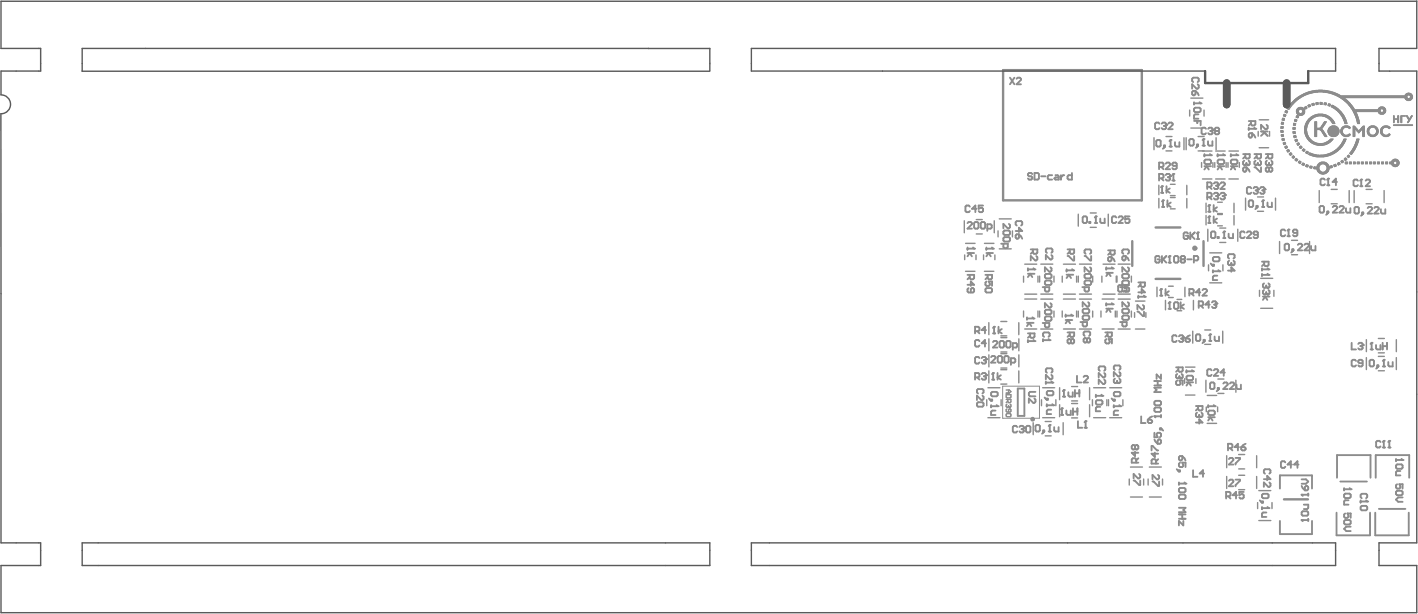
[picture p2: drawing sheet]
<svg xmlns="http://www.w3.org/2000/svg" width="500mm" height="217mm" viewBox="0 0 500 217" stroke-linecap="round" stroke-linejoin="round" font-family="sans-serif">
<g fill="none" stroke="#8c8c8c" stroke-width=".35">
<path d="M453.3 39.6h.9M453.3 39.4h1M453.3 39.5h.9M453.4 39.3h.9M453.4 39.2h.8M453.5 39.1h.6M453.6 39h.2M453.6 39h.3M453.6 39.7h.5M453.8 39.8h.2M453.9 39.9h.1M454 38.3h1"/>
<path d="M454.1 38.1h.9M454.1 38.2h.9M454.1 38.4h.8M454.2 37.9h.9M454.2 38h.9M454.3 38.5h.5M454.3 37.9h.9M454.4 37.8h.9M454.4 38.5h.4M454.4 37.7h1M454.5 38.6h.2M454.6 37.4h.9"/>
<path d="M454.7 37.3h1M454.7 37.4h.9M454.8 37.2h.9M454.9 37.1h.9M455 37h.9M455 36.9h1M455.1 36.8h1M455.2 36.7h1M455.3 36.6h1M455.4 36.5h1M455.5 37.5l-1.1 .1M455.5 36.4h1"/>
<path d="M455.5 36.3h1M455.6 36.3h1M455.7 36.2h.9M455.8 36.1h.9M455.9 36h1M456 35.9h1M456 35.8h1.1M456.1 35.8h1M456.2 35.7h1M456.3 35.6h1M456.6 35.3h1.1M456.6 35.2h1.1"/>
<path d="M456.7 35.2h1.1M456.8 35.1h1.2M457 35h1.1M457.1 34.9h1.1M457.1 34.8h1.2M457.2 34.7h1.2M457.3 39.3h.8M457.3 39.4h.8M457.3 39.5h.8M457.3 39.6h.9M457.3 39h.8M457.3 39.1h.8"/>
<path d="M457.3 39.2h.8M457.4 34.7h1.2M457.4 38.8h.8M457.4 38.9h.8M457.4 39h.8M457.4 39.7h.8M457.4 39.8h.8M457.5 35.4l-1.1 .1M457.5 34.6h1.2M457.5 38.6h1M457.5 38.7h.8M457.5 40h1"/>
<path d="M457.5 39.9h.8M457.6 34.5h1.2M457.6 38.5h2.4M457.6 38.5h2.5M457.7 38.4h2.3M457.7 34.4h1.2M457.7 38.3h2.2M457.8 34.3h1.3M457.8 38.2h2.1M457.9 34.2h1.4M457.9 38.1h1.9M458 38h1.6"/>
<path d="M458.1 34.1h1.2M458.2 34.1h1.3M458.2 37.9h1.2M458.3 34h1.4M458.4 37.9h.9M458.5 33.9h1.4M458.6 33.8h1.4M458.8 33.7h1.4M458.9 33.6h1.5M459 33.6h1.6M459.1 40h1.1M459.2 38.6h1"/>
<path d="M459.3 38.7h.9M459.3 39.9h.9M459.3 38.8h.9M459.3 39.8h.9M459.4 38.9h.9M459.4 39.7h.9M459.5 33.3h1.8M459.5 39.5h.8M459.5 39.6h.8M459.5 39h.8M459.5 39.1h.8M459.6 39.3h.7"/>
<path d="M459.6 39.4h.7M459.6 39.2h.7M459.7 33.2h1.8M459.9 33.1h1.8M460 33h2.1M460.1 37.9h.9M460.1 38h.9M460.2 33h2.1M460.2 37.9h.8M460.2 38.1h.9M460.3 37.8h.6M460.3 38.2h.7"/>
<path d="M460.4 32.9h2.3M460.4 38.3h.6M460.4 38.4h.4M460.4 38.5h.3M460.4 37.7h.5M460.6 32.8h2.5M460.6 37.6h.2M460.8 32.7h2.7M461 33.4l-1.8 .1M461 32.6h3.1M461.2 32.5h3.7M461.4 37.2h.8"/>
<path d="M461.4 37.3h.8M461.5 37.1h.7M461.5 37.4h.8M461.5 32.5h8.7M461.6 37.8h.2M461.6 37.7h.4M461.6 37h.5M461.7 32.4h8.2M461.8 36.9h.3M462.1 32.3h7.5M462.3 32.2h7M462.4 37.5l-.9 .1"/>
<path d="M462.6 32.1h6.4M462.7 36.6h.9M462.8 36.8h.8M462.8 36.9h.9M462.8 36.7h.8M462.9 37h.8M462.9 37.1h.8M462.9 37.2h.4M463 37.3h.1M463 36.5h.6M463.1 32h5.5M463.2 36.4h.3"/>
<path d="M463.5 31.9h4.6M464.1 31.9h3.4M464.2 36.3h.8M464.3 36.8h.7M464.3 36.3h.7M464.3 36.4h.7M464.3 36.5h.7M464.3 36.6h.7M464.3 36.7h.7M464.3 36.9h.7M464.3 36.9h.3M464.5 36.2h.5"/>
<path d="M465.1 31.8h1.4M465.7 36.8h.8M465.7 36.2h.8M465.7 36.3h.8M465.7 36.1h.3M465.7 36.4h.8M465.7 36.5h.8M465.7 36.6h.8M465.7 36.7h.8M465.8 36.9h.7M466.7 32.5h3.7M467 36.9h.8"/>
<path d="M467.1 36.8h.8M467.1 36.9h.8M467.1 36.3h.9M467.1 36.4h.9M467.1 36.5h.9M467.1 36.6h.8M467.1 36.7h.8M467.2 36.3h.4M467.6 37h.2M467.6 32.6h3.1M468.1 32.7h2.8M468.5 37h.8"/>
<path d="M468.5 37.1h.7M468.5 37.2h.7M468.5 37.3h.7M468.6 32.8h2.5M468.6 36.8h.7M468.6 36.9h.8M468.6 36.9h.7M468.7 36.6h.2M468.7 36.7h.5M468.7 37.4h.5M468.9 32.9h2.4M469 37.4h.2"/>
<path d="M469.2 33h2.3M469.6 33h2.1M469.6 37.7h1.5M469.7 37.5l1.2 .1M469.7 37.4h1M469.8 37.8h1.5M469.8 37.3h.6M469.8 37.4h.7M469.8 33.1h2.1M469.8 37.1h.3M469.8 37.2h.5M469.9 37.9h1.5"/>
<path d="M470.1 33.2h1.9M470.1 37.9h1.3M470.3 38h1.3M470.3 33.3h1.9M470.3 38.1h1.4M470.5 33.4l2 .1M470.5 38.2h1.3M470.7 38.3h1.2M470.8 38.4h1.2M470.9 33.6h1.7M470.9 38.5h1.2M471 38.5h1.2"/>
<path d="M471.1 38.6h1.2M471.2 33.6h1.6M471.3 38.7h1.1M471.4 33.7h1.6M471.4 38.8h1.1M471.4 38.9h1.1M471.5 33.8h24.9M471.5 39h1.1M471.7 33.9h24.7M471.7 39h1M471.8 39.1h1M471.9 34h24.4"/>
<path d="M471.9 39.2h1M471.9 39.3h1.1M472 34.1h24.3M472 39.4h1M472.1 39.5h1M472.2 34.1h24.1M472.2 39.6h1.1M472.4 34.2h23.9M472.4 39.7h.9M472.5 34.3h23.8M472.5 39.8h.9M472.5 40h1.1"/>
<path d="M472.5 39.9h1M472.6 34.4h23.8M472.8 34.5h23.6M472.9 34.6h1.3M473 34.7h1.3M473.1 34.7h1.3M473.3 34.8h1.3M473.4 34.9h1.3M473.6 35h1.1M473.6 35.1h1.2M473.7 35.2h1.2M473.9 35.2h1.2"/>
<path d="M474 35.3h1.2M474.1 35.4l1.2 .1M474.3 35.6h1.1M474.4 35.7h1.1M474.5 35.8h1.1M474.6 35.8h1.1M474.7 35.9h1.1M474.8 36h1M474.9 36.1h1M475 36.2h1M475.1 36.3h1M475.2 36.3h1"/>
<path d="M475.2 36.4h1.1M475.3 36.5h1M475.4 36.6h1M475.5 36.7h.9M475.6 36.8h.9M475.7 36.9h.9M475.7 36.9h1M475.8 37h1M475.8 37.1h1.1M475.9 37.2h1M476 37.3h.9M476.1 37.4h.9"/>
<path d="M476.1 37.4h1M476.2 37.5l1 .1M476.3 37.7h1M476.4 37.8h.9M476.4 37.9h1M476.5 37.9h.9M476.6 38h.9M476.6 38.1h.9M476.7 38.2h.9M476.8 38.3h.8M476.9 38.5h.9M476.9 38.4h.8"/>
<path d="M477 38.6h.9M477 38.7h9.9M477.1 38.8h9.8M477.1 38.9h9.8M477.2 39h9.6M477.3 39h9.5M477.3 39.1h9.6M477.4 39.3h9.5M477.4 39.2h9.5M477.4 39.4h9.6M477.4 39.5h.9M477.5 39.6h.9"/>
<path d="M477.6 39.7h.9M477.6 39.8h.9M477.7 40h.8M477.7 39.9h.8M486.2 38.6h.8M486.2 39.5h.9M486.2 39.6h2.6M486.2 38.5h1M486.2 38.5h.9M486.2 38.4h2.5M486.3 38.3h2.4M486.3 39.7h2.4"/>
<path d="M486.4 38.2h2.2M486.4 39.8h2.2M486.4 39.9h2.1M486.5 38h1.9M486.5 38.1h2M486.5 40h1.9M486.7 37.9h1.7M486.7 37.9h1.6M486.9 37.8h1.2M487.1 37.7h.7M487.8 38.5h1M487.9 39.5h.9"/>
<path d="M487.9 38.5h.9M488 39.3h.9M488 39.4h.8M488 38.6h.8M488 38.7h.9M488.1 38.8h.8M488.1 38.9h.8M488.1 39h.8M488.1 39.1h.8M488.1 39.2h.8M495.6 33.6h1M495.6 33.7h.9"/>
<path d="M495.6 34.6h.9M495.6 34.7h1M495.7 33.6h1.1M495.7 34.7h.9M495.7 33.5h2.4M495.7 34.8h2.5M495.8 34.9h2.3M495.8 35h2.2M495.9 35.1h2.1M495.9 33.3h2.1M496 35.2h1.9M496 33.2h1.9"/>
<path d="M496.1 33.1h1.7M496.1 35.2h1.6M496.1 33h1.6M496.2 35.3h1.5M496.3 33h1.3M496.4 35.4h1.1M496.5 32.9h.9M496.9 32.8h.1M497.1 33.6h1.1M497.2 34.7h1M497.3 33.6h.9M497.3 34.7h1"/>
<path d="M497.4 33.7h.9M497.4 34.6h.9M497.5 33.8h.8M497.5 33.9h.8M497.5 34.4h.8M497.5 34.5h.8M497.6 34h.7M497.6 34.1h.7M497.6 34.2h.7M497.6 34.3h.7M451.8 45.2h.9M451.8 45.3h.8"/>
<path d="M451.8 46.1h.8M451.8 46.2h.8M451.8 46.2h.9M451.9 45h.8M451.9 45.1h.8M451.9 46.3h.8M451.9 46.4h.8M451.9 46.5h.8M451.9 46.6h.8M451.9 46.7h.8M451.9 46.7h.7M451.9 44.6h.8"/>
<path d="M451.9 44.7h.8M451.9 44.8h.8M451.9 44.9h.8M452 47.5h.8M452 47.6h.8M452 47.7h.8M452 47.8h.8M452 47.9h.8M452 43.5h.8M452 43.6h.8M452 43.8h.8M452.1 43.1h.3"/>
<path d="M452.1 43.2h.7M452.1 43.3h.7M452.1 48.2h.4M452.1 48h.7M452.1 48.1h.7M452.1 43.4h.7M452.2 42.3h.9M452.2 49h.8M452.2 49.1h.8M452.2 49.2h.9M452.2 43.9h.6M452.2 48.9h.8"/>
<path d="M452.3 42.2h.8M452.3 42.3h.8M452.3 42h.9M452.3 42.1h.8M452.3 49.3h.8M452.3 49.4h.8M452.3 49.4h.9M452.3 49.5h.7M452.4 41.8h.5M452.4 41.8h.8M452.4 41.9h.8M452.4 49.6h.4"/>
<path d="M452.5 42.4h.5M452.5 41.7h.2M452.5 47.4h.3M452.6 48.9h.4M452.7 50.4h.7M452.7 50.5h.8M452.8 40.8h.8M452.8 40.9h.7M452.8 50.6h.7M452.8 50.7h.8M452.8 50.8h.8M452.8 40.7h.8"/>
<path d="M452.8 41h.7M452.8 42.5h.2M452.8 50.3h.6M452.8 50.9h.6M452.8 51h.5M452.8 40.6h.9M452.9 40.3h.3M452.9 51.1h.1M452.9 40.4h.5M452.9 40.5h.7M453.1 41.1h.3M453.1 50.2h.2"/>
<path d="M453.3 41.2h.1M453.3 51.7h.7M453.3 51.8h.8M453.3 52h.9M453.3 52.1h.9M453.4 52.2h.7M453.4 52.2h.5M453.4 51.6h.6M453.5 52.3h.3M453.5 52.4h.1M453.6 51.6h.3M453.8 51.5h.1"/>
<path d="M453.9 53.1h1M454 53h.8M454 53.2h.9M454 53.3h1M454.1 52.9h.6M454.1 53.3h.8M454.1 53.4h.7M454.2 53.5h.4M454.3 53.6h.2M454.3 53.7h.1M454.3 52.8h.4M454.4 52.7h.2"/>
<path d="M454.8 54.4h1M454.8 54.3h.9M454.9 54.4h.9M454.9 54.2h.7M455 54.5h.6M455 54.1h.5M455 54.6h.5M455.1 54.7h.4M455.1 54.8h.3M455.1 54h.4M455.2 54.9h.1M455.2 53.9h.3"/>
<path d="M455.8 55.4h.9M455.8 55.5h.9M455.9 55.3h.7M455.9 55.5h.7M456 55.6h.6M456 55.2h.6M456 55.7h.5M456 55.1h.5M456.1 45.2h.8M456.1 45.3h.8M456.1 45h.8M456.1 45.1h.8"/>
<path d="M456.1 46.4h.8M456.1 46.5h.8M456.1 46.6h.8M456.1 46.7h.8M456.1 46.8h.9M456.1 45.6h.8M456.1 45.4h.8M456.1 45.5h.8M456.1 55.8h.3M456.1 55h.3M456.2 47h.8M456.2 47.1h.8"/>
<path d="M456.2 47.2h.2M456.2 46.9h.8M456.2 55.9h.1M456.2 54.9h.1M456.2 44.1h.9M456.3 43.7h.8M456.3 43.8h.8M456.3 43.9h.8M456.3 44h.8M456.3 44.2h.7M456.4 48.2h.8M456.4 47.9h.7"/>
<path d="M456.4 48h.7M456.4 48.1h.7M456.4 43.5h.4M456.4 43.4h.1M456.5 48.3h.7M456.5 48.4h.8M456.6 47.8h.5M456.6 48.6h.1M456.6 48.5h.4M456.6 42.5h.9M456.6 42.6h.9M456.6 42.7h.8"/>
<path d="M456.7 42.3h.8M456.7 42.3h.9M456.7 42.4h.8M456.7 42.8h.7M456.8 42.2h.5M456.8 42.1h.3M456.8 56.5h.9M456.8 56.4h1M456.8 49.4h.9M456.8 44.3h.2M456.9 56.3h.9M456.9 49.3h.7"/>
<path d="M456.9 49.6h.8M456.9 49.5h.8M457 42.9h.3M457 56.2h.7M457 56.6h.7M457 49.7h.8M457 49.8h.7M457.1 56.1h.6M457.1 56.6h.5M457.1 50h.2M457.1 50h.1M457.1 41.3h1"/>
<path d="M457.1 56h.3M457.1 56h.4M457.1 56.7h.5M457.1 49.2h.5M457.2 41.2h.9M457.2 42.9h.1M457.2 56.8h.3M457.3 41.1h.9M457.3 41.2h.9M457.3 41.4h.7M457.3 49.1h.2M457.4 40.9h.6"/>
<path d="M457.4 41h.7M457.5 40.8h.3M457.5 41.5h.5M457.5 50.7h.9M457.5 40.7h.2M457.6 40.1h2.4M457.6 50.6h.7M457.6 50.8h.8M457.6 50.9h.9M457.6 40.1h2.5M457.7 41.6h.2M457.7 40.2h2.3"/>
<path d="M457.7 50.5h.5M457.7 51h.7M457.7 51.1h.5M457.7 40.3h2.2M457.8 50.5h.4M457.8 51.2h.3M457.8 51.3h.1M457.8 40.4h2.1M457.9 40.5h1.8M458 57.3h.9M458 50.4h.2M458.1 57.4h.7"/>
<path d="M458.1 57.1h.9M458.1 57.2h.8M458.1 40.6h1.5M458.2 57.1h.7M458.2 40.7h1.2M458.2 57.5h.6M458.2 56.9h.5M458.2 57h.6M458.3 57.6h.5M458.3 51.9h1M458.3 56.8h.3M458.4 52h.9"/>
<path d="M458.4 40.7h.8M458.5 57.6h.2M458.5 52.2h.7M458.5 51.7h.7M458.5 52.1h.8M458.6 57.7h.1M458.6 52.2h.5M458.7 52.3h.3M458.7 51.6h.4M458.8 52.4h.1M458.8 51.6h.2M458.8 51.5h.1"/>
<path d="M459.3 57.8h.9M459.3 57.9h.9M459.3 53h1.1M459.3 58.2h.8M459.4 57.7h.8M459.4 52.9h1M459.5 57.6h.4M459.5 57.6h.5M459.5 53.1h.8M459.5 52.8h.9M459.5 58.2h.5M459.6 57.5h.1"/>
<path d="M459.6 53.2h.6M459.6 52.7h.7M459.7 58.3h.3M459.7 53.3h.4M459.7 52.7h.4M459.8 53.3h.3M459.8 52.5h.1M459.8 52.6h.2M459.9 58.4h.1M459.9 53.4h.1M460.2 58l-.9 .1M460.2 45.3h.8"/>
<path d="M460.2 46.1h.8M460.2 46.2h.8M460.2 46.3h.8M460.2 45.6h.8M460.2 45.8h.8M460.2 45.4h.8M460.2 45.5h.8M460.2 45.9h.8M460.2 46h.8M460.3 45.2h.7M460.3 45h.7M460.3 45.1h.7"/>
<path d="M460.3 46.4h.7M460.3 46.5h.7M460.3 46.6h.7M460.3 46.7h.7M460.3 46.8h.7M460.3 44.7h.7M460.3 44.8h.7M460.3 44.9h.7M460.4 47h.7M460.4 47.1h.7M460.4 47.2h.7M460.4 46.9h.7"/>
<path d="M460.4 44.4h.7M460.4 44.5h.7M460.4 44.6h.7M460.4 47.3h.8M460.4 47.4h.8M460.4 47.5h.9M460.4 44h.9M460.4 44.1h.8M460.4 44.2h.8M460.4 44.3h.8M460.5 47.6h.8M460.5 47.7h.9"/>
<path d="M460.5 43.9h.9M460.5 44h.8M460.6 58.7h.8M460.6 58.6h.9M460.6 58.7h.9M460.6 47.8h.9M460.6 47.9h.9M460.6 53.8h.9M460.6 43.6h.9M460.6 43.8h.8M460.7 58.4h.8M460.7 58.5h.8"/>
<path d="M460.7 48h.8M460.7 48.1h.8M460.7 53.7h.8M460.7 43.5h.8M460.7 43.4h.8M460.8 43.3h.8M460.8 58.3h.7M460.8 48.2h.8M460.8 53.5h.6M460.8 53.6h.7M460.8 54h.6M460.8 58.2h.7"/>
<path d="M460.8 58.2h.4M460.8 48.3h.8M460.8 43.4h.8M460.9 43.1h.8M460.9 43.2h.8M460.9 58.8h.5M460.9 58.1h.1M460.9 53.4h.3M460.9 54.1h.5M460.9 48.3h.8M460.9 48.4h.8M461 42.9h.9"/>
<path d="M461 43h.8M461 53.3h.1M461 48.6h.9M461 48.5h.8M461 42.9h1M461 54.2h.3M461 58.9h.4M461 48.7h1M461.1 42.7h1M461.1 42.8h.9M461.1 48.8h.9M461.1 48.9h1"/>
<path d="M461.2 42.6h.9M461.2 54.3h.1M461.2 48.9h.9M461.3 42.4h1M461.3 42.5h.9M461.3 49h.9M461.3 49.1h1M461.4 42.3h1M461.4 49.2h1M461.5 42.3h1M461.5 49.3h1M461.5 42.2h1.1"/>
<path d="M461.5 49.4h1.1M461.6 42.1h1M461.6 54.5h2.4M461.6 49.4h1M461.6 49.5h1.1M461.7 41.9h1.2M461.7 42h1M461.7 54.4h1.6M461.7 54.4h2M461.7 49.6h1.1M461.8 41.8h1.2M461.8 54.2h1"/>
<path d="M461.8 54.3h1.3M461.8 49.7h1.2M461.9 41.8h1.2M461.9 54h.5M461.9 54.1h.7M461.9 49.8l1.3 .1M461.9 54.6h2.6M462 53.9h.1M462 59.2h.8M462.1 58.8h.8M462.1 54.7h3.3M462.1 58.9h.7"/>
<path d="M462.1 59h.7M462.1 59.1h.7M462.1 58.7h.8M462.1 58.6h.5M462.1 50h1.2M462.1 59.3h.7M462.2 41.5h1.3M462.2 54.8h7.1M462.2 50h1.3M462.3 41.4h1.4M462.3 50.1h1.4M462.4 41.3h1.4"/>
<path d="M462.4 50.2h1.4M462.5 50.3h1.6M462.5 54.9h6.7M462.5 59.3h.2M462.6 41.2h1.5M462.6 41.2h1.7M462.6 50.4h1.7M462.7 50.5h1.9M462.7 54.9h6.2M462.8 41.1h1.8M462.9 41h2.1M462.9 50.5h2.1"/>
<path d="M463 55h5.7M463.1 40.9h5.5M463.1 50.6h5.5M463.2 50.7h5.2M463.2 40.8h5.2M463.2 55.1h5.1M463.3 50.8h4.9M463.4 41.6l-1.3 .1M463.4 40.7h4.8M463.4 59.5h.9M463.5 59h.8M463.5 59.1h.8"/>
<path d="M463.5 59.2h.8M463.5 59.3h.8M463.5 59.4h.8M463.6 58.8h.2M463.6 50.9h4.5M463.6 55.2h4.4M463.6 40.7h4.5M463.6 58.9h.7M463.7 51h4.2M463.7 40.6h4.2M463.7 59.6h.6M463.8 42.9h.7"/>
<path d="M463.8 43h.7M463.8 43.1h.7M463.8 43.2h.7M463.8 43.3h.7M463.8 47.3h.7M463.8 47.4h.7M463.8 47.5h.7M463.8 47.6h.7M463.8 45.2h2.7M463.8 45.3h2.6M463.8 45h.7M463.8 45.1h.7"/>
<path d="M463.8 47h.7M463.8 47.1h.7M463.8 47.2h.7M463.8 46.1h.7M463.8 46.2h.7M463.8 46.3h.7M463.8 46.4h.7M463.8 46.5h.7M463.8 46.6h.7M463.8 46.7h.7M463.8 46.8h.7M463.8 46.9h.7"/>
<path d="M463.8 45.6h2.5M463.8 45.6l2.7 .1M463.8 45.8h.7M463.8 45.4h2.5M463.8 45.5h2.3M463.8 45.9h.7M463.8 46h.7M463.8 48.2h.7M463.8 44.4h.7M463.8 44.5h.7M463.8 47.7h.7M463.8 47.8h.7"/>
<path d="M463.8 47.9h.7M463.8 48h.7M463.8 44.6h.7M463.8 44.7h.7M463.8 44.8h.7M463.8 44.9h.7M463.8 48.1h.7M463.8 43.5h.7M463.8 43.6h.7M463.8 43.8h.7M463.8 43.9h.7M463.8 44h.7"/>
<path d="M463.8 44.1h.7M463.8 44.2h.7M463.8 44.3h.7M463.8 43.4h.7M464 55.3h3.6M464 51.1h3.6M464 40.5h3.6M464.3 51.1h3.1M464.3 40.4h3.1M464.5 55.4h2.5M464.5 59.6h.9M464.5 59.5h.8"/>
<path d="M464.5 59h.8M464.5 59.1h.8M464.5 59.2h.8M464.5 59.3h.8M464.5 59.4h.8M464.6 58.7h.8M464.6 58.8h.8M464.6 40.3h2.4M464.6 51.2h2.4M464.6 59.7h.8M464.6 59.8h.8M464.6 59.9h.8"/>
<path d="M464.6 58.9h.8M464.7 58.4h.8M464.7 58.5h.8M464.7 58.6h.7M464.8 58.3h.8M464.8 58.2h.9M464.8 58.2h1M465 57.9h1.3M465 40.2h1.5M465 51.3h1.6M465.1 57.8h3.2M465.2 57.7h3"/>
<path d="M465.3 57.6h2.8M465.4 57.6h2.7M465.4 57.5h2.6M465.6 57.4h2.2M465.6 45.1h.9M465.6 45.8h.9M465.8 57.3h1.9M465.8 45.1h.7M465.9 45h.7M465.9 45.9h.7M465.9 54.7h3.7M465.9 57.2h1.6"/>
<path d="M465.9 46h.8M465.9 44.9h.8M466 58l-1.1 .1M466 46.1h.8M466 44.8h.7M466.1 46.2h.7M466.1 46.2h.8M466.1 44.6h.8M466.1 44.7h.7M466.2 57.1h1M466.2 46.3h.8M466.2 44.5h.7"/>
<path d="M466.3 46.4h.7M466.3 44.4h.7M466.3 44.5h.7M466.4 46.5h.6M466.4 46.6h.7M466.4 44.3h.6M466.5 46.7h.6M466.5 46.7h.7M466.5 44.1h.7M466.5 44.2h.6M466.5 41h2.2M466.5 46.8h.7"/>
<path d="M466.5 44h.7M466.6 47h.8M466.6 46.9h.7M466.6 50.5h2.1M466.6 43.9h.8M466.6 44h.7M466.7 47.1h.7M466.7 43.8h.7M466.8 47.3h.8M466.8 47.2h.7M466.9 47.3h.7M466.9 43.5h.7"/>
<path d="M466.9 43.4h.7M467 41.1h1.8M467 47.4h.6M467 47.5h.7M467 43.4h.7M467 43.2h.8M467 43.3h.7M467 47.6h.7M467 47.7h.8M467 50.5h1.8M467 54.6h2.8M467.1 43.1h.7"/>
<path d="M467.1 57.9h1.3M467.1 47.8h.8M467.2 42.9h.8M467.2 43h.7M467.2 47.9h.8M467.3 41.2h1.7M467.3 48h.7M467.3 50.4h1.7M467.4 58l1.2 .1M467.4 48.2h.7M467.4 48.1h.7M467.6 41.2h1.5"/>
<path d="M467.6 50.3h1.5M467.6 54.5h2.3M467.6 43.6l-.8 .1M467.6 58.2h1M467.7 41.3h1.5M467.7 58.2h1M467.7 50.2h1.5M467.8 58.3h.9M467.9 41.4h1.4M467.9 58.4h.8M467.9 58.5h.8M467.9 50.1h1.4"/>
<path d="M468 58.6h.8M468 58.7h.8M468 54.4h2.1M468 59.9h.8M468.1 41.5h1.3M468.1 58.7h.7M468.1 58.8h.7M468.1 50h1.3M468.1 59.7h.8M468.1 59.8h.7M468.1 59.6h.8M468.1 59.5h.8"/>
<path d="M468.1 58.9h.8M468.1 59h.8M468.1 59.1h.8M468.1 59.2h.8M468.1 59.3h.8M468.1 59.4h.8M468.2 41.6l1.4 .1M468.2 54.4h2.1M468.2 50h1.3M468.5 41.8h1.2M468.5 46.1h3.9M468.5 46.2h3.9"/>
<path d="M468.5 46.3h3.9M468.5 46.4h3.9M468.5 46.5h3.9M468.5 46.6h3.9M468.5 46.7h3.9M468.5 45.9h3.9M468.5 46h3.9M468.5 54.3h1.9M468.6 46.7h3.8M468.6 46.8h3.7M468.6 46.9h3.7M468.6 45.6h3.7"/>
<path d="M468.6 45.8h3.8M468.7 41.8h1.1M468.7 47h3.6M468.7 47.1h3.5M468.7 45.6h3.6M468.7 45.5h3.5M468.7 49.7h1.1M468.7 41.9h1.1M468.7 47.3h3.4M468.7 45.3h3.4M468.7 47.2h3.5M468.7 45.4h3.5"/>
<path d="M468.7 49.6h1.1M468.8 42h1.1M468.8 47.3h3.3M468.8 47.4h3.2M468.8 45.2h3.3M468.8 54.2h1.8M468.8 49.5h1.1M468.9 47.5h3M468.9 45.1h3M468.9 45.1h3.1M469 42.1h1M469 47.6h2.9"/>
<path d="M469 45h2.9M469 54.1h1.8M469 49.4h1M469.1 42.2h1M469.1 47.7h2.8M469.1 44.9h2.7M469.1 49.4h1M469.2 42.3h1M469.2 58.7h.8M469.2 58.8h.8M469.2 58.6h.7M469.2 58.7h.7"/>
<path d="M469.2 47.8h2.5M469.2 44.8h2.5M469.2 49.3h1M469.2 54h1.7M469.2 49.2h1M469.2 58.9h.8M469.2 59h.8M469.2 59.1h.9M469.2 59.2h.6M469.3 42.4h1M469.3 47.9h2.2M469.3 44.7h2.3"/>
<path d="M469.3 49.1h1M469.3 59.3h.3M469.4 42.5h.9M469.4 44.6h2.1M469.4 49h.9M469.5 42.6h.9M469.5 42.7h.9M469.5 58.5h.4M469.5 48h1.9M469.6 42.8h.9M469.6 44.5h1.8M469.7 42.9h.9"/>
<path d="M469.7 48.1h1.5M469.7 49.8l-1.3 .1M469.8 42.9h.8M469.8 43h.9M469.8 58.4h.1M469.8 44.5h1.4M469.8 53.8h1.5M469.8 43.1h.9M469.9 43.2h.9M469.9 43.3h.9M469.9 48.2h1M469.9 53.7h1.5"/>
<path d="M470 44.4h.9M470 43.4h.9M470.1 53.6h1.4M470.1 43.5h.8M470.2 43.6h.7M470.3 53.5h1.3M470.4 53.4h1.3M470.5 58.3h.9M470.5 53.3h1.4M470.5 58.2h.9M470.5 58.2h.8M470.6 58.4h.8"/>
<path d="M470.6 58.5h.8M470.6 58.6h.8M470.7 58.7h.4M470.7 58.1h.6M470.7 58.7h.6M470.7 53.3h1.2M470.8 58.8h.1M470.8 53.2h1.2M470.9 53.1h1.2M471 53h1.2M471.1 57.9h.1M471.1 53.8l-1.7 .1"/>
<path d="M471.2 52.9h1.1M471.3 52.8h1.1M471.4 52.7h1.1M471.4 52.7h1.2M471.6 52.6h1.1M471.7 52.5h1.1M471.8 57.6h.8M471.8 52.4h1M471.9 57.6h.7M471.9 57.7h.8M471.9 57.8h.8M471.9 52.3h1"/>
<path d="M471.9 57.9h.9M471.9 58h.8M471.9 52.2h1.1M472 57.5h.5M472 52.2h1M472 58.2h.4M472.1 52.1h1M472.1 58.2h.1M472.2 57.4h.3M472.2 52h1M472.3 57.3h.2M472.5 51.7h.9"/>
<path d="M472.5 51.6h1M472.6 51.6h1M472.6 40.1h1M472.7 40.1h.9M472.7 51.4h.9M472.7 51.5h.9M472.8 40.2h.9M472.8 51.3h.9M472.9 40.3h.9M472.9 51.2h.9M473 46.1h.6M473 46.2h.6"/>
<path d="M473 46.3h.6M473 46.4h.6M473 46.5h.6M473 46.6h.6M473 46.7h.6M473 45.9h.6M473 46h.6M473 51.1h.8M473 51.1h.9M473 40.4h.8M473 40.5h.9M473 57.1h1"/>
<path d="M473 47h.7M473 46.8h.6M473 46.9h.7M473 45.8h.6M473 51h1M473 40.6h1M473 56.9h.9M473 57h.9M473.1 57.1h.9M473.1 47.1h.7M473.1 47.2h.7M473.1 45.6h.6"/>
<path d="M473.1 45.5h.7M473.1 50.9h.9M473.1 40.7h.9M473.1 40.7h1M473.1 56.8h.7M473.2 40.8h.9M473.2 57.2h.7M473.2 57.3h.5M473.2 47.3h.7M473.2 45.3h.7M473.2 45.4h.7M473.2 50.7h.9"/>
<path d="M473.2 50.8h.9M473.3 40.9h.8M473.3 41h.9M473.3 57.4h.3M473.3 47.3h.7M473.3 47.4h.8M473.3 45.2h.8M473.3 45.1h.8M473.3 50.5h.9M473.3 50.6h.8M473.3 56.7h.4M473.4 41.1h.8"/>
<path d="M473.4 57.5h.1M473.4 56.6h.3M473.4 47.5h.8M473.4 45.1h.9M473.4 50.5h.8M473.4 51.8l-1.1 .1M473.5 41.2h.8M473.5 47.6h.9M473.5 45h1M473.5 50.3h.8M473.5 50.4h.8M473.6 41.3h.8"/>
<path d="M473.6 41.4h.8M473.6 56.6h.1M473.6 47.7h2.7M473.6 44.9h2.7M473.6 50.1h.8M473.6 50.2h.8M473.6 41.5h.9M473.6 41.6l1 .1M473.6 47.8h2.6M473.6 44.8h2.6M473.6 50h.9M473.7 41.8h.9"/>
<path d="M473.7 45.6l-.7 .1M473.7 44.7h2.4M473.7 49.9h.9M473.7 50h.8M473.8 41.8h.9M473.8 41.9h.9M473.8 47.9h2.2M473.8 49.7h.9M473.9 42h.8M473.9 42.1h.8M473.9 44.6h2.1M473.9 49.4h.8"/>
<path d="M473.9 49.6h.8M473.9 49.5h.8M474 42.2h.7M474 42.3h.8M474 48h1.8M474 49.3h.8M474 49.4h.7M474.1 42.3h.7M474.1 42.4h.8M474.1 42.5h.8M474.1 44.5h1.7M474.1 49.1h.8"/>
<path d="M474.1 49.2h.7M474.1 42.6h.8M474.1 42.7h.9M474.1 56.1h1.1M474.1 48.1h1.6M474.1 49h.8M474.2 42.9h.9M474.2 42.9h.8M474.2 42.8h.8M474.2 56.2h1M474.2 44.5h1.5M474.2 56h.9"/>
<path d="M474.3 43h.8M474.3 43.1h.8M474.3 43.2h.8M474.3 56.4h.7M474.3 56.3h.8M474.3 56h.7M474.4 43.3h.8M474.4 56.5h.5M474.4 48.2h1M474.4 43.5h.8M474.4 43.4h.8M474.5 56.6h.2"/>
<path d="M474.5 44.4h.9M474.5 55.8h.3M474.5 43.6h.7M474.6 57.4h.7M474.6 57.5h.7M474.6 57.6h.7M474.6 57.1h.7M474.6 57.2h.7M474.6 57.3h.7M474.6 57.7h.7M474.6 57.8h.7M474.6 56.6h.1"/>
<path d="M474.6 55.7h.1M475.2 55.1h1M475.2 55.2h1M475.3 45h1M475.3 55.3h.8M475.3 55h.8M475.4 47.6h.9M475.4 55.4h.6M475.4 54.9h.6M475.5 55.5h.4M475.5 54.9h.4M475.6 47.5h.8"/>
<path d="M475.6 45.1h.8M475.6 55.5h.2M475.6 54.8h.2M475.7 55.6h.1M475.7 54.7h.1M475.8 47.4h.5M475.8 45.1h.5M475.8 47.3h.5M475.8 45.2h.5M475.9 45.3h.3M476 57.4h.8M476 57.5h.8"/>
<path d="M476 57.6h.8M476 57.1h.8M476 57.2h.8M476 57.3h.8M476 57.7h.8M476 57.8h.8M476 47.3h.2M476 45.4h.1M476.2 54h.9M476.2 54.1h.9M476.2 54.2h.8M476.3 54.3h.6"/>
<path d="M476.4 53.8h.9M476.4 54.4h.5M476.4 53.7h1M476.5 54.4h.4M476.5 53.6h.9M476.6 54.5h.2M476.6 53.5h.9M476.7 53.3h.9M476.7 53.4h.8M476.8 53.3h.8M476.9 53.1h.9M476.9 53.2h.8"/>
<path d="M476.9 53h.9M477 52.9h.9M477 52.8h1M477.1 52.7h.9M477.2 52.6h.8M477.3 53.8l-1 .1M477.3 52.4h.8M477.3 52.5h.8M477.4 47.3h.6M477.4 47.4h.6M477.4 47.5h.6M477.4 47.6h.6"/>
<path d="M477.4 45.2h1.1M477.4 45.3h1.1M477.4 45h.9M477.4 45.1h.9M477.4 45.1h1M477.4 47h.6M477.4 47.1h.6M477.4 47.2h.6M477.4 46.1h.6M477.4 46.2h.6M477.4 46.3h.6M477.4 46.4h.6"/>
<path d="M477.4 46.5h.6M477.4 46.6h.6M477.4 46.7h.6M477.4 46.8h.6M477.4 46.9h.6M477.4 45.6h.6M477.4 45.8h.6M477.4 45.4h1.2M477.4 45.5h1.3M477.4 45.9h.6M477.4 46h.6M477.4 48.2h.6"/>
<path d="M477.4 44.5h.4M477.4 47.7h.6M477.4 47.8h.6M477.4 47.9h.6M477.4 48h.6M477.4 44.5h.5M477.4 44.6h.6M477.4 44.7h.6M477.4 44.8h.7M477.4 44.9h.8M477.4 48.1h.6M477.4 52.2h.8"/>
<path d="M477.4 52.3h.8M477.4 57.4h.7M477.4 57.5h.7M477.4 57.6h.7M477.4 57.1h.7M477.4 57.2h.7M477.4 57.3h.7M477.4 57.7h.7M477.4 57.8h.7M477.4 52.2h.9M477.4 52.1h.9M477.5 52h.9"/>
<path d="M477.7 51.6h.8M477.7 51.7h.8M477.8 40.1h.8M477.8 51.4h.8M477.8 51.5h.8M477.8 51.6h.7M477.9 40.2h.8M477.9 40.3h.8M477.9 51.2h.8M477.9 51.3h.8M478 51.1h.7M478 51.1h.8"/>
<path d="M478 40.4h.7M478 40.5h.8M478 50.9h.9M478 51h.8M478 40.6h.8M478 40.7h.9M478.1 40.8h.8M478.1 40.9h.9M478.1 45.6h.7M478.1 50.6h.9M478.1 50.7h.8M478.1 50.8h.8"/>
<path d="M478.2 41h.8M478.2 41.1h.8M478.2 41.2h.9M478.2 45.6l.8 .1M478.2 50.4h.9M478.2 50.5h.9M478.2 50.5h.8M478.3 41.2h.8M478.3 41.3h.8M478.3 41.4h.8M478.3 50.3h.8M478.3 50.2h.8"/>
<path d="M478.4 41.5h.7M478.4 41.6l.8 .1M478.4 45.8h.6M478.4 50h.8M478.4 50h.7M478.4 50.1h.7M478.5 41.8h.7M478.5 41.9h.8M478.5 45.9h.6M478.5 51.8l-.9 .1M478.5 49.7h.7M478.5 49.8h.7"/>
<path d="M478.5 42.2h.9M478.5 42h.8M478.5 42.1h.8M478.5 46h.6M478.5 49.4h.9M478.5 49.4h.8M478.5 49.6h.8M478.5 49.5h.8M478.6 42.3h.8M478.6 42.4h.8M478.6 42.5h.9M478.6 46.1h.6"/>
<path d="M478.6 46.2h1.5M478.6 49h.9M478.6 49.1h.8M478.6 49.2h.8M478.6 49.3h.8M478.7 42.6h.8M478.7 42.7h.8M478.7 42.9h.8M478.7 42.8h.8M478.7 46.2h1.3M478.8 42.9h.8M478.8 43h.8"/>
<path d="M478.8 43.1h.8M478.8 43.2h.8M478.8 43.3h.8M478.8 57.4h.8M478.8 57.5h.8M478.8 57.6h.8M478.8 57.1h.8M478.8 57.2h.8M478.8 57.3h.8M478.8 57.7h.8M478.8 57.8h.8M478.8 46.3h1.1"/>
<path d="M478.9 46.4h.9M478.9 43.5h.7M478.9 43.6h.7M478.9 43.4h.7M479 46.5h.7M479.1 46.6h.5M479.1 46.7h.5M479.2 46.7h.3M479.2 46.8h.3M479.3 46.9h.1M479.5 46.1h.6M479.6 46h.6"/>
<path d="M479.6 45.9h.6M479.7 45.8h.6M479.9 45.6h.7M480 45.5h1.3M480.1 45.4h1.2M480.2 45.3h1.1M480.2 57.4h.8M480.2 57.5h.8M480.2 57.6h.8M480.2 57.1h.8M480.2 57.2h.8M480.2 57.3h.8"/>
<path d="M480.2 57.7h.8M480.2 57.8h.8M480.2 45.2h1.1M480.3 45.1h1M480.4 45h.9M480.5 45.6l-.8 .1M480.5 44.9h.8M480.6 44.8h.7M480.7 44.7h.6M480.7 47.3h.6M480.7 47.4h.6M480.7 47.5h.6"/>
<path d="M480.7 47.6h.6M480.7 47h.6M480.7 47.1h.6M480.7 47.2h.6M480.7 46.1h.6M480.7 46.2h.6M480.7 46.3h.6M480.7 46.4h.6M480.7 46.5h.6M480.7 46.6h.6M480.7 46.7h.6M480.7 46.8h.6"/>
<path d="M480.7 46.9h.6M480.7 45.6h.6M480.7 45.8h.6M480.7 45.9h.6M480.7 46h.6M480.7 48.2h.6M480.7 47.7h.6M480.7 47.8h.6M480.7 47.9h.6M480.7 48h.6M480.7 44.6h.6M480.7 48.1h.6"/>
<path d="M480.8 44.5h.5M480.9 44.5h.4M481.7 57.4h.7M481.7 57.5h.7M481.7 57.6h.7M481.7 57.1h.7M481.7 57.2h.7M481.7 57.3h.7M481.7 57.7h.7M481.7 57.8h.7M482.3 46.2h.6M482.3 46.3h.6"/>
<path d="M482.4 46.1h.5M482.4 46.2h.5M482.4 46.4h.5M482.4 46.5h.5M482.4 46.6h.5M482.4 46.7h.5M482.4 46.8h.5M482.4 45.7h.6M482.4 45.8h.5M482.4 45.9h.5M482.4 46h.5M482.4 47h.6"/>
<path d="M482.4 47.1h.7M482.4 46.9h.6M482.4 45.6h.7M482.4 45.5h.7M482.5 47.3h.8M482.5 47.2h.7M482.5 45.4h.7M482.6 47.3h.8M482.6 45.2h.8M482.6 45.3h.7M482.7 47.4h.8M482.7 45.1h.8"/>
<path d="M482.8 47.5h.8M482.8 47.6h1M482.8 45.1h.8M482.9 45h.9M482.9 47.7h2.8M482.9 44.9h2.8M482.9 47.8h2.7M483 44.8h2.5M483.1 57.4h.8M483.1 57.5h.8M483.1 57.6h.8M483.1 57.1h.8"/>
<path d="M483.1 57.2h.8M483.1 57.3h.8M483.1 57.7h.8M483.1 57.8h.8M483.1 44.7h2.3M483.2 47.9h2.1M483.2 44.6h2.1M483.4 48h1.7M483.4 44.5h1.7M483.5 48.1h1.6M483.5 44.5h1.5M483.8 48.2h.9"/>
<path d="M483.8 44.4h.9M484.5 57.4h.7M484.5 57.5h.7M484.5 57.6h.7M484.5 57.1h.7M484.5 57.2h.7M484.5 57.3h.7M484.5 57.7h.7M484.5 57.8h.7M484.7 47.6h1M484.7 45h1M484.9 47.5h.9"/>
<path d="M484.9 45.1h.8M485.1 47.4h.7M485.1 45.1h.7M485.1 47.3h.8M485.1 45.2h.8M485.2 47.3h.8M485.2 45.3h.8M485.3 47.2h.7M485.3 45.4h.7M485.4 47h.7M485.4 47.1h.7M485.4 45.6h.7"/>
<path d="M485.4 45.5h.7M485.5 46.8h.7M485.5 46.9h.7M485.5 45.6l.7 .1M485.6 46.1h.6M485.6 46.5h.6M485.6 46.6h.6M485.6 46.7h.6M485.6 45.8h.6M485.6 45.9h.6M485.6 46h.6M485.7 46.2h.5"/>
<path d="M485.7 46.3h.5M485.7 46.4h.5M485.9 57.4h.8M485.9 57.5h.8M485.9 57.6h.8M485.9 57.1h.8M485.9 57.2h.8M485.9 57.3h.8M485.9 57.7h.8M485.9 57.8h.8M486.6 40.1h1.8M486.7 40.1h1.6"/>
<path d="M486.8 40.2h1.3M487 46.1h.6M487 46.2h.6M487 46.3h.6M487 46.4h.6M487 46.5h.6M487 46.6h.6M487 46.7h.6M487 46.7h.7M487 45.8h.7M487 45.9h.6M487 46h.6"/>
<path d="M487.1 47h.7M487.1 46.8h.6M487.1 46.9h.6M487.1 45.6h.7M487.1 40.3h.8M487.2 47.1h.6M487.2 47.2h.6M487.2 45.4h.6M487.2 45.5h.6M487.3 47.3h.6M487.3 47.3h.7M487.3 45.2h.7"/>
<path d="M487.3 45.3h.6M487.3 57.4h.8M487.3 57.5h.8M487.3 57.6h.8M487.3 57.1h.8M487.3 57.2h.8M487.3 57.3h.8M487.3 57.7h.8M487.3 57.8h.8M487.3 47.4h.8M487.3 45.1h.9M487.4 47.5h.9"/>
<path d="M487.4 45.1h.9M487.5 47.6h.9M487.5 45h1M487.6 47.7h2.7M487.6 44.9h2.7M487.7 47.8h2.5M487.7 44.8h2.5M487.8 45.6l-.7 .1M487.8 44.7h2.3M487.8 47.9h2.2M487.9 44.6h2.1M488 48h1.9"/>
<path d="M488 44.5h1.9M488.2 44.5h1.4M488.2 48.1h1.5M488.4 48.2h1.1M488.5 44.4h.9M488.8 57.4h.7M488.8 57.5h.7M488.8 57.6h.7M488.8 57.1h.7M488.8 57.2h.7M488.8 57.3h.7M488.8 57.7h.7"/>
<path d="M488.8 57.8h.7M489.4 45h1M489.5 47.6h.9M489.6 47.5h.8M489.6 45.1h.9M489.7 45.1h.7M489.8 47.4h.6M489.9 47.3h.4M489.9 45.2h.4M490 47.3h.2M490 45.3h.2M490 47.2h.1"/>
<path d="M490 45.4h.1M490.2 57.4h1.4M490.2 57.5h1.4M490.2 57.6h1.4M490.2 57.6h1.5M490.2 57.1h1.5M490.2 57.2h1.5M490.2 57.3h1.4M490.2 57.7h1.5M490.2 57.8h1.5M490.9 57.9h.8M490.9 57.1h.8"/>
<path d="M490.9 57h.9M491 58l1.1 .1M491 56.8h2.4M491 56.9h1M491.1 56.7h2.2M491.1 58.2h2.2M491.1 58.2h2.3M491.1 58.3h2.2M491.1 56.6h2.2M491.2 58.4h2M491.2 56.6h2.1M491.3 58.5h1.8"/>
<path d="M491.3 56.5h1.9M491.4 58.6h1.6M491.4 56.4h1.6M491.5 56.3h1.4M491.6 40.8h.2M491.6 40.9h.2M491.6 41h.2M491.6 41.1h.2M491.6 41.2h.2M491.6 41.3h.2M491.6 42.2h.2M491.6 42.3h.2"/>
<path d="M491.6 42.4h.2M491.6 42.5h.2M491.6 42.6h.2M491.6 41.4h.2M491.6 41.5h.2M491.6 41.6h.2M491.6 41.8h.2M491.6 41.9h1.8M491.6 42h1.8M491.6 42.1h1.8M491.6 42.7h.2M491.6 42.9h.2"/>
<path d="M491.6 43h.2M491.6 43.1h.2M491.6 43.2h.2M491.6 43.3h.2M491.6 42.8h.2M491.6 58.7h1.3M491.6 44h6.7M491.6 44.1h6.7M491.6 44.2h6.7M491.6 44.3h6.7M491.7 56.2h1.1M491.7 58.7h1.1"/>
<path d="M491.9 56.1h.6M492.1 58.8h.2M492.4 56.9h1M492.6 57h.9M492.7 57.9h.8M492.7 57.1h.8M492.8 57.1h.7M492.8 57.7h.8M492.8 57.8h.7M492.8 57.4h.8M492.8 57.5h.8M492.8 57.6h.8"/>
<path d="M492.8 57.2h.8M492.8 57.3h.8M493.1 40.8h.3M493.1 40.9h.3M493.1 41h.3M493.1 41.1h.3M493.1 41.2h.3M493.1 41.3h.3M493.1 42.2h.3M493.1 42.3h.3M493.1 42.4h.3M493.1 42.5h.3"/>
<path d="M493.1 42.6h.3M493.1 41.4h.3M493.1 41.5h.3M493.1 41.6h.3M493.1 41.8h.3M493.1 42.7h.3M493.1 42.9h.3M493.1 43h.3M493.1 43.1h.3M493.1 43.2h.3M493.1 43.3h.3M493.1 42.8h.3"/>
<path d="M493.5 58l-1.1 .1M494.2 40.8h1.6M494.2 40.9h1.6M494.2 41h1.6M494.2 41.1h.3M494.2 41.2h.3M494.2 41.3h.3M494.2 42.2h.3M494.2 42.3h.3M494.2 42.4h.3M494.2 42.5h.3M494.2 42.6h.3"/>
<path d="M494.2 41.4h.3M494.2 41.5h.3M494.2 41.6h.3M494.2 41.8h.3M494.2 41.9h.3M494.2 42h.3M494.2 42.1h.3M494.2 42.7h.3M494.2 42.9h.3M494.2 43h.3M494.2 43.1h.3M494.2 43.2h.3"/>
<path d="M494.2 43.3h.3M494.2 42.8h.3M496.1 40.8h.4M496.1 40.9h.4M496.2 41h.4M496.2 41.1h.4M496.3 41.2h.3M496.3 41.2h.4M496.4 41.3h.3M496.5 41.4h.3M496.5 41.5h.3M496.5 43.3h.3"/>
<path d="M496.6 41.6l.4 .1M496.6 43.1h.3M496.6 43.2h.3M496.6 41.8h.4M496.6 42.9h.4M496.6 43h.4M496.7 41.8h.4M496.7 41.9h.4M496.7 42.9h.4M496.7 42.8h.5M496.8 42h.8M496.8 42.1h.7"/>
<path d="M496.8 42.7h.4M496.9 42.2h.6M496.9 42.3h.5M496.9 42.5h.3M496.9 42.6h.3M497 42.3h.4M497 42.4h.3M497.2 41.9h.5M497.3 41.8h.4M497.4 41.8h.3M497.5 41.5h.4M497.6 41.4h.3"/>
<path d="M497.7 41.2h.3M497.7 41.3h.3M497.7 41.1h.5M497.7 41.2h.4M497.8 41h.4M497.8 41.6l-.4 .1M497.9 40.8h.4M497.9 40.9h.4M464.7 60l.8 .1M464.8 60.3h.9M464.8 60.2h.8M464.8 60.4h1"/>
<path d="M464.8 60.4h1.1M464.9 60.5h1.1M465 60.7h1.5M465 60.6h1.2M465.1 60.8h3.2M465.2 60.9h3M465.3 60.9h2.8M465.4 61h2.6M465.5 61.1h2.4M465.7 61.2h2M465.9 61.3h1.7M466 61.4h1.4"/>
<path d="M466.5 61.5h.5M467 60.7h1.4M467.2 60.6h1.3M467.5 60.5h1M467.6 60.4h1M467.6 60.4h1.1M467.7 60.3h1M467.8 60.2h.9M467.9 60.1h.8M353.7 136.2h13v11.4h-13z"/>
</g>
<g fill="none" stroke="#8c8c8c" stroke-width=".5">
<path d="M419.7 38.8v2.2M420.1 34.6h4.2M424.8 38.8v2.2M407.1 48.6v4.2M411.3 53.2h2.2M411.3 48.2h2.2M417.7 48.6v4.2M418.4 48.6v4.2M420.1 45.2h4.2M422.7 53.2l4.9 .1M422.7 48.2h2.1M423.9 57.4v1.6"/>
<path d="M427.9 57.4v1.6M428.6 57.4v1.6M428.9 53.3h3.3M429 48.6v4.2M432.5 57.4v1.6M433.2 57.4v1.6M433.5 53.3h3.4M437.2 57.4v1.6M443.9 46.4v1.6M444.2 52.1h3.3M444.2 42.3h3.4M447.9 46.4v1.6"/>
<path d="M340.2 77.9v4.2M344.4 77.5h2.1M350.8 77.9v4.2M352.5 77.2h4.2M380.4 75.6v4.2M384.6 75.1h2.1M391 75.6v4.2M408.8 65.4v3.3M408.8 70v3.3M412.9 73.7h1.7M412.9 65h1.7M412.9 69h1.7"/>
<path d="M412.9 69.7h1.7M418.7 65.4v3.3M418.7 70v3.4M424.2 63.1h3.3M425.5 71.7v3.3M425.5 76v3.3M428.9 63.1h3.3M429.5 79.7h1.7M429.5 71.3h1.7M429.5 75.3h1.7M429.5 75.7h1.7M433.5 63.1h3.3"/>
<path d="M435.3 71.7v3.3M435.3 76v3.4M439.4 69.9v4.2M443.6 74.5h2.1M443.6 69.5h2.1M450 69.9v4.2M465.4 67.2v4.3M469.6 71.9h2.1M469.6 66.8h2.1M476 67.2v4.3M477.7 67.2v4.3M481.9 71.9h2.2"/>
<path d="M481.9 66.8h2.2M488.3 67.2v4.3M340.3 89.9v1.7M340.6 95.7h3.4M340.6 85.9h3.4M344.3 89.9v1.7M344.4 82.5h2.1M347 89.9v1.7M347.3 95.7h3.3M347.3 85.9h3.3M351 89.9v1.7M352.1 81.4v2.2"/>
<path d="M352.5 87.8h4.2M357.2 81.4v2.2M361.1 97.4v2.1M361.5 93.2h4.2M366.2 97.4v2.1M366.7 97.4v2.1M367.2 93.2h4.2M371.8 97.4v2.1M374.7 97.4v2.1M375.2 93.2h4.2M379.8 97.4v2.1M380.4 97.4v2.1"/>
<path d="M380.8 93.2h4.2M384.6 80.2h2.1M385.5 97.4v2.1M388.7 97.4v2.1M389.1 93.2h4.3M393.8 97.4v2.1M394 97.4v2.1M394.5 93.2h4.2M399.1 97.4v2.1M426.1 80.9v4.2M426.3 93.4v2.1M426.8 99.8h4.2"/>
<path d="M426.8 89.2h4.2M430.3 85.5h2.1M430.3 80.5h2.1M431.4 93.4v2.1M436.7 80.9v4.2M444.7 98.2h4.3M451.4 85.2v4.2M455.6 84.8h2.2M455.6 89.9h2.2M462 85.2v4.2M348.8 113.8v4.3M348.9 119.5v4.3"/>
<path d="M353.1 118.5h2.1M353.1 113.4h2.1M353.1 119.1h2.1M359.4 113.8v4.3M359.4 119.5v4.3M361.1 109.7v2.1M361.5 116.1h4.2M361.5 105.5h4.2M361.5 103.8h4.2M366.2 109.7v2.1M366.7 109.7v2.2M367.2 116.1h4.2"/>
<path d="M367.2 105.5h4.2M367.2 103.7h4.2M371.8 109.7v2.2M374.7 109.7v2.1M375.2 116.1h4.2M375.2 105.5h4.2M375.2 103.8h4.2M379.8 109.7v2.1M380.4 109.7v2.2M380.8 116.1h4.2M380.8 105.5h4.2M380.8 103.7h4.2"/>
<path d="M385.5 109.7v2.2M388.4 109.7v2.1M388.8 116.1h4.2M388.8 105.5h4.2M389.1 103.8h4.3M393.5 109.7v2.1M394 109.7v2.2M394.5 116.1h4.2M394.5 105.5h4.2M394.5 103.7h4.2M399.1 109.7v2.2M400.2 110.3v1.7"/>
<path d="M400.6 116.1h3.3M400.6 106.2h3.3M404.2 110.3v1.7M408.2 101.3v3.3M411.2 106v3.3M412.2 105h1.7M412.2 101h1.7M415.2 105.6h1.7M415.2 109.6h1.7M418 101.3v3.4M420.8 116.8v4.3M421 106v3.3"/>
<path d="M425 116.4h2.1M431.3 116.8v4.3M444.3 102.4v2.1M444.7 108.8h4.3M449.4 102.4v2.1M482 119.8v4.3M486.3 119.4h2.1M492.6 119.8v4.3M348.5 136.8h4.3M348.8 130.8v4.3M348.9 125.2v4.2M353.1 135.5h2.1"/>
<path d="M353.1 130.4h2.1M353.1 129.8h2.1M353.1 124.2h2.1M353.1 124.8h2.1M359.4 130.8v4.3M359.4 125.2v4.2M367.8 136.8h4.3M373.8 136.8v4.2M378 136.4h2.2M384.4 136.8v4.2M385.8 136.8h4.2M391.5 136.8h4.2"/>
<path d="M417.9 133.6v1.7M418.2 139.4h3.3M418.2 129.5h3.4M421.9 133.6v1.7M425 121.5h2.1M425.4 134.1v4.3M425.9 139.5h3.3M429.6 138.8h2.2M429.6 133.7h2.2M436 134.1v4.3M482 126.2v4.2M486.3 125.7h2.1"/>
<path d="M486.3 130.8h2.1M486.3 124.5h2.1M492.6 126.2v4.2M348.1 141v2.1M348.5 147.4h4.3M353.2 141v2.1M364.5 149.1v4.2M367.4 141v2.1M367.8 147.4h4.3M368.7 153.8h2.1M368.7 148.7h2.1M372.5 141v2.1"/>
<path d="M373.8 142.8v4.2M375.1 149.1v4.2M378 147.4h2.2M378 141.4h2.2M378 142.4h2.2M384.4 142.8v4.2M385.4 141v2.1M385.8 147.4h4.2M390.5 141v2.1M391.1 141v2.1M391.5 147.4h4.2M396.1 141v2.1"/>
<path d="M425.6 143.6v1.6M425.9 149.4h3.3M429.5 143.6v1.6M398.4 169v2.1M398.8 175.3h4.2M398.8 164.8h4.2M403.5 169v2.1M405 169v2.1M405.5 175.3h4.2M405.5 164.8h4.2M410.1 169v2.1M432.7 160.8v4.2"/>
<path d="M432.7 168.1v4.2M437 172.7h2.1M437 165.4h2.1M437 167.7h2.1M437 160.3h2.1M443.3 160.8v4.2M443.3 168.1v4.2M443.7 177.3v2.1M444.1 173.1h4.2M448.7 177.3v2.1M444.1 183.6h4.2"/>
</g>
<g fill="none" stroke="#8c8c8c" stroke-width=".67">
<path d="M359 137.1h2.4v9.6h-2.4zM380.3 148.6v2.3h1.5M382.6 150.9h.8M383 148.6v2.3M399.9 169.5h.4l1.6 1.6h.3v-1.6M401.9 167.2l.3 .4v.8l-.3 .4h-.4l-1.6-1.6v1.6M420.9 165.9v2.3h1.5M424.8 167h-1.6l1.2-1.1v2.3M433.5 161.9l.4-.3h.8l.4 .3v.4l-1.6 1.6h1.6M435.9 161.6h1.5v.3l-1.5 1.6v.4M451.5 172.4v-4.7h11.3v4.7M471.7 168.5v-7.9h11.8v7.9"/>
<path d="M472.8 169.9h9.4M485.3 168.5v-7.9h11.8v7.9M486.4 179.5h9.4M451.5 183.8v4.6h11.3v-4.6M471.5 180.9v7.9h11.8v-7.9M485.2 180.9v7.9h11.8v-7.9"/>
</g>
<path d="M353.9 24.7h48.9v46h-48.9zM399.4 85.1v8.7M407.7 98.4h8.7M407.7 80.2h8.7M424.6 85.1v8.7M453 176.2h8.4" fill="none" stroke="#8c8c8c" stroke-width=".85"/>
<circle cx="383" cy="148.6" r=".33" fill="#8c8c8c"/>
<path d="M442.5 54.4h2.4v1.1l-.4 .4h-.8l-.4-.4v-1.1M443.3 55.1l-.8 .8M444.5 56.7l.4 .4v.8l-.8 .4M379.9 132.6v2.3h1.6M382.3 133l.4-.4h.7l.4 .4v.4l-1.5 1.5h1.5M383 148.6l-.4 .4" fill="none" stroke="#8c8c8c" stroke-width=".67"/>
<circle cx="444.1" cy="58.3" r=".33" fill="#8c8c8c"/>
<path d="M440.5 42.7h2.4v1.2l-.4 .4h-.8l-.4-.4v-1.2M440.5 45v.8M440.5 45.4h2.4M441.3 43.5l-.8 .8M442.5 59h.4l1.6 1.6h.4v-1.6M442.9 56.7l-.4 .4v.8l.4 .4 .8-.4M443.7 57.9l.4 .4M443.7 57.5v.4" fill="none" stroke="#8c8c8c" stroke-width=".67"/>
<circle cx="442.9" cy="45.4" r=".33" fill="#8c8c8c"/>
<path d="M434.2 54.4v.7M434.2 54.8h2.3M440.5 47.4l.4-.4h.8v1.2l-.8 .3-.4-.3zM441.7 47l1.2 1.5M442.5 45l.4 .4M433.5 169.6l.4-.4h.8l.4 .4v.4l-1.6 1.5h1.6M435.9 169.2h1.5v.4l-1.5 1.6v.3" fill="none" stroke="#8c8c8c" stroke-width=".67"/>
<circle cx="436.5" cy="54.8" r=".33" fill="#8c8c8c"/>
<path d="M420.9 29l-.3-.4v-.8l.3-.4h1.6l.4 .4v.8l-.4 .4M420.9 32.1h.8v1.1l-.4 .4-.7-.4v-.7zM421.7 32.1l1.2 1.5M422.5 29.7l.4 .4v.8l-.4 .4h-.4l-1.5-1.6v1.6M434.2 56.7l.4-.4h1.6l.3 .4v.8l-.3 .4h-1.6l-.4-.4zM434.2 58.6h2.3M434.2 59.8l.8-1.2 .8 1.2M436.2 54.4l.3 .4M414.9 129.6h2.3v1.2l-.4 .4h-.7l-.4-.4v-1.2M415.7 130.4l-.8 .8M416.8 131.9l.4 .4v.8l-.7 .4" fill="none" stroke="#8c8c8c" stroke-width=".67"/>
<circle cx="416.5" cy="133.5" r=".33" fill="#8c8c8c"/>
<g fill="none" stroke="#8c8c8c" stroke-width=".67">
<path d="M401.6 99.6h2.3v1.2l-.4 .4h-.8l-.3-.4v-1.2M401.6 103.1h2.3l-1.2-1.1v1.5M401.6 104.3v.8M401.6 104.7h2.3M402.4 100.4l-.8 .8M415.3 131.9l-.4 .4v.8l.4 .4 .8-.4M415.3 134.3l-.4 .3v.8l.4 .4h.8l.4-.4-.4-1.1h1.1v1.5M416.1 133.1l.4 .4M416.1 132.7v.4M406.2 158.9v-1.6h.4l1.6 1.6h.4M407.4 159.7v1.5l-1.2-1.1h2.4M406.6 169.9h.4l1.5 1.5h.4v-1.5"/>
<path d="M407.8 163.6v-1.2l-.4-.4h-.8l-.4 .4v1.2h2.4M408.5 167.5l.4 .4v.8l-.4 .4h-.4l-1.5-1.6v1.6M408.6 162l-.8 .8"/>
</g>
<circle cx="403.9" cy="104.7" r=".33" fill="#8c8c8c"/>
<path d="M401.2 110h.4l1.6 1.5h.4v-1.5M403.2 107.6l.4 .4v.8l-.4 .4h-.4l-1.6-1.6v1.6M403.5 104.3l.4 .4M393.3 130.5l-.4-.4v-.8l.4-.4h1.6l.4 .4v.8l-.4 .4M394.9 131.3l.4 .3v.8l-.4 .4h-.4l-1.6-1.5v1.5M394.9 133.6l.4 .4v.8l-.8 .3" fill="none" stroke="#8c8c8c" stroke-width=".67"/>
<circle cx="394.5" cy="135.1" r=".33" fill="#8c8c8c"/>
<path d="M386.6 139.3v.7M386.6 139.6h2.3M393.3 133.6l-.4 .4v.8l.4 .3 .8-.3M394.1 134.8l.4 .3M394.1 134.4v.4" fill="none" stroke="#8c8c8c" stroke-width=".67"/>
<circle cx="388.9" cy="139.6" r=".33" fill="#8c8c8c"/>
<g fill="none" stroke="#8c8c8c" stroke-width=".67">
<path d="M368 119.6v.8M368 120h2.3M368.3 118.8l-.3-.4v-.7l.3-.4h1.6l.4 .4v.7l-.4 .4M381.2 113.6h2.3v1.2l-.4 .4h-.8l-.4-.4v-1.2M381.9 109.3l.4-.3h1.6l.4 .3v.8l-.4 .4h-1.6l-.4-.4zM381.9 111.7l.4-.4h1.6l.4 .4v.8l-.4 .3h-1.6l-.4-.3zM383.9 106.6l.4 .4v.8l-.4 .4h-.4l-1.6-1.6v1.6M388 130.8l-.4-.4v-.7l.4-.4h1.5l.4 .4v.7l-.4 .4M388.5 139.3l.4 .3M389.5 131.6l.4 .4v.8l-.4 .3h-.4l-1.5-1.5v1.5M389.5 133.9l.4 .4v.8l-.4 .4h-.4l-1.5-1.6v1.6M386.6 141.6l.4-.4h1.5l.4 .4v.8l-.4 .3h-1.5l-.4-.3z"/>
<path d="M388.1 143.5h-1.1l-.4 .4v1.2h1.5"/>
</g>
<circle cx="370.3" cy="120" r=".33" fill="#8c8c8c"/>
<path d="M367.8 114h2.4v1.1l-.4 .4h-.8l-.4-.4v-1.1M368.6 109.7l.4-.4h1.6l.3 .4v.8l-.3 .3h-1.6l-.4-.3zM368.6 112l.4-.4h1.6l.3 .4v.8l-.3 .4h-1.6l-.4-.4zM369.9 119.6l.4 .4M370.6 107l.3 .4v.7l-.3 .4h-.4l-1.6-1.5v1.5" fill="none" stroke="#8c8c8c" stroke-width=".67"/>
<path d="M355 137.6h1.1l.5 .5-.5 .6h-1.1M355 139.2h1.6v.9l-.2 .3h-1.2l-.2-.3zM355.8 137.6v1.1M355 140.9h1.6v.8l-.8 .3-.3-.3v-.8M355.5 141.5l-.5 .5M356.4 142.6l.2 .8-.5 .3" fill="none" stroke="#8c8c8c" stroke-width=".5"/>
<circle cx="356.1" cy="143.7" r=".25" fill="#8c8c8c"/>
<path d="M355 146.2l.2-.3h1.2l.2 .8-.2 .3h-1.2zM355.2 144.2l-.2 .3 .2 .9h1.2l.2-.9-.2-.3-.6 .3v.9M355.2 142.6l-.2 .8 .2 .3 .6-.3M355.8 143.4l.3 .3M355.8 143.1v.3" fill="none" stroke="#8c8c8c" stroke-width=".5"/>
<path d="M355.9 79l.4 .4v.8l-.4 .4h-.4l-1.5-1.6v1.6M347.6 97h2.4v1.1l-.4 .4h-.8l-.4-.4v-1.1M348 87.3v.8M348 87.7h2.3M348 99.3l-.4 .4v.8l.4 .4h.8l.4-.4-.4-1.2h1.2v1.6M348.4 97.8l-.8 .7M353.2 86h2.3v1.2l-.4 .3h-.7l-.4-.3v-1.2M354 81.7l.4-.4h1.5l.4 .4v.8l-.4 .4h-1.5l-.4-.4zM354 84l.4-.3h1.5l.4 .3v.8l-.4 .4h-1.5l-.4-.4zM347.6 102l.4-.4h1.6l.4 .4v.8l-.4 .4h-1.6l-.4-.4z" fill="none" stroke="#8c8c8c" stroke-width=".67"/>
<circle cx="350.3" cy="87.7" r=".33" fill="#8c8c8c"/>
<path d="M341.3 97h2.3v1.1l-.3 .4h-.8l-.4-.4v-1.1M341.3 87.3v.8M341.3 87.7h2.3M342.1 97.8l-.8 .7M348 89.3h2.3M348 90.4l.7-1.1 .8 1.1M349.9 87.3l.4 .4M341.3 100.5h2.3l-1.1-1.2v1.6M341.7 101.6l-.4 .4v.8l.4 .4h1.6l.3-.4v-.8l-.3-.4-.8 .4v1.2" fill="none" stroke="#8c8c8c" stroke-width=".67"/>
<circle cx="343.6" cy="87.7" r=".33" fill="#8c8c8c"/>
<path d="M341.3 89.3h2.3M341.3 90.4l.8-1.1 .8 1.1M343.3 87.3l.3 .4M474.2 172.2v.8M474.2 172.6h2.3" fill="none" stroke="#8c8c8c" stroke-width=".67"/>
<circle cx="476.5" cy="172.6" r=".33" fill="#8c8c8c"/>
<path d="M433.6 91.2l-.4-.4v-.8l.4-.3h1.6l.3 .3v.8l-.3 .4M435.2 92l.3 .4v.7l-.7 .4M474.2 174.5l.4-.4h1.5l.4 .4v.8l-.4 .4h-1.5l-.4-.4zM475.7 176.5h-1.1l-.4 .4v1.1h1.5M476.1 172.2l.4 .4M474.2 183.9l.4-.4h1.5l.4 .4v.7l-.4 .4h-1.5l-.4-.4zM474.6 181.1l-.4 .4v.8l.4 .4h.7l.4-.4-.4-1.2h1.2v1.6M476.5 185.8h-1.6l-.7 .8 .7 .7h1.6" fill="none" stroke="#8c8c8c" stroke-width=".67"/>
<circle cx="434.8" cy="93.5" r=".33" fill="#8c8c8c"/>
<path d="M427.1 93l.8 .8M427.9 91l.4-.3h1.5l.4 .3v.8l-.4 .4h-1.5l-.4-.4zM427.9 93.4h.4v.4h-.4zM427.9 95.3v.8M427.9 95.7h2.3M433.2 95.5h2.3l-1.1-1.2v1.6M433.6 92l-.4 .4v.7l.4 .4 .8-.4M434.4 93.1l.4 .4M434.4 92.8v.3" fill="none" stroke="#8c8c8c" stroke-width=".67"/>
<circle cx="430.2" cy="95.7" r=".33" fill="#8c8c8c"/>
<path d="M429.4 97.3h-1.1l-.4 .3v1.2h1.5M429.8 95.3l.4 .4M421.9 143.2h2.3v1.2l-.4 .4h-.7l-.4-.4v-1.2M422.7 144l-.8 .8M423.8 145.6l.4 .4v.7l-.8 .4" fill="none" stroke="#8c8c8c" stroke-width=".67"/>
<circle cx="423.4" cy="147.1" r=".33" fill="#8c8c8c"/>
<path d="M421.2 36.1v.7M421.2 36.4h2.4M421.9 149.1h2.3l-1.1-1.2v1.6M422.3 145.6l-.4 .4v.7l.4 .4 .8-.4M423.1 146.7l.3 .4M423.1 146.4v.3" fill="none" stroke="#8c8c8c" stroke-width=".67"/>
<circle cx="423.6" cy="36.4" r=".33" fill="#8c8c8c"/>
<path d="M421.2 38.4l.4-.4h1.6l.4 .4v.8l-.4 .4h-1.6l-.4-.4zM423.2 36.1l.4 .3M421.2 42.7h2.4v1.5M422.4 42.7v.7M422.8 40.3h-1.2l-.4 .4v1.2h1.6M407.2 155l1.2 1.6M407.2 152.7v1.5h1.2l-.4-.7 .4-.8h.8l.4 .4v.7l-.4 .4M407.2 146.9h2.4M408.4 155.4l.8-.4 .4 .4v.8l-.4 .4h-.8zM409.2 151.1h.4v.4h-.4zM409.6 146.5v.7M409.6 151.1l.7 .8" fill="none" stroke="#8c8c8c" stroke-width=".67"/>
<circle cx="407.2" cy="146.9" r=".33" fill="#8c8c8c"/>
<g fill="none" stroke="#8c8c8c" stroke-width=".67">
<path d="M368.6 97l.4-.4h1.6l.3 .4v.8l-.3 .4h-1.6l-.4-.4zM368.6 99.4l.4-.4h1.6l.3 .4v.7l-.3 .4h-1.6l-.4-.4zM370.6 94.3l.3 .4v.8l-.3 .4h-.4l-1.6-1.6v1.6M367.8 101.3h2.4v1.2l-.4 .4h-.8l-.4-.4v-1.2M407.2 136h2.4M407.2 134.4h2.4M408.4 134.4v1.6M409.6 132.1v1.6l-1.6-1.6v1.6M409.6 136.8h-2.4l.8 .7-.8 .8h2.4M407.2 146.9l.4 .3M407.2 144.1l.4-.4h1.6l.4 .4v.8l-.4 .4h-1.6l-.4-.4zM407.2 141.8l.4-.4h1.6l.4 .4v.8l-.4 .4h-1.6l-.4-.4z"/>
<path d="M415.1 165.5l.8 .8M415.9 165.9h.4v.4h-.4zM415.9 170.2v.8M415.9 170.6h2.3M416.3 160.9h.8v1.2l-.4 .3-.8-.3v-.8zM416.3 163.2l-.4 .4v.8l.4 .4h.8l.4-.4-.4-1.2h1.1v1.6M417.1 160.9l1.1 1.5"/>
</g>
<circle cx="418.2" cy="170.6" r=".33" fill="#8c8c8c"/>
<path d="M476.8 120.9v2.4h1.6M478.4 127.3l-.4-.4h-.8l-.4 .4v1.6l.4 .4h.8l.4-.4M479.2 121.3l.3-.4h.8l.4 .8M480.7 128.1h-1.2l-.3-.4 .3-.8h.8l.4 .4v1.6l-.4 .4h-.8l-.3-.4M415.9 174.9l.4-.4h1.5l.4 .4v.7l-.4 .4h-1.5l-.4-.4zM415.9 179.1h2.3l-.7 .8 .7 .8h-2.3M416.3 172.1h1.5l.4 .4v.8l-.4 .4h-1.5l-.4-.4v-.8zM417.8 170.2l.4 .4M415.9 181.5h2.3M415.9 183h2.3M417.1 181.5v1.5M417.5 183.8v1.5l-1.6-1.5v1.5" fill="none" stroke="#8c8c8c" stroke-width=".67"/>
<circle cx="480.7" cy="121.7" r=".33" fill="#8c8c8c"/>
<g fill="none" stroke="#8c8c8c" stroke-width=".67">
<path d="M441.4 66.4l-.4-.4h-.7l-.4 .4v1.6l.4 .3h.7l.4-.3M442.2 66.4l.4-.4h.8l.4 .8M465.5 73.1l.4-.4h.8l.4 .4v1.5l-.4 .4h-.8l-.4-.4zM468.2 74.6h.4v.4h-.4zM468.6 75l-.8 .8M470.2 73.1l.4-.4h.7l.4 .4v.4l-1.5 1.5h1.5M472.5 73.1l.4-.4h.8l.4 .4v.4l-1.6 1.5h1.6M474.8 73.5v1.1l.4 .4h1.2v-1.5M479.9 122.1h.4M480.3 122.1l.4 .4-.4 .8h-.8l-.3-.4M480.7 121.7l-.4 .4M432.5 175.1h1.2l.4-.4v-.8l-.4-.4h-1.2v2.4"/>
<path d="M433.3 175.1l.8 .8M436.4 174.7h-1.5l1.1-1.2v2.4M438.8 173.5h-1.6v1.2l.8-.4 .8 .4v.8l-.4 .4h-.8l-.4-.4"/>
</g>
<circle cx="443.8" cy="66.8" r=".33" fill="#8c8c8c"/>
<path d="M443 67.2h.4M443.4 67.2l.4 .4-.4 .7h-.8l-.4-.3M443.8 66.8l-.4 .4M444.5 66.4l.4-.4h.8l.4 .8" fill="none" stroke="#8c8c8c" stroke-width=".67"/>
<circle cx="446.1" cy="66.8" r=".33" fill="#8c8c8c"/>
<path d="M444.9 46.4h2.3M445.6 46.4l1.6 1.5M446 46.8l-1.1 1.1M446.8 44l.4 .4v.8l-.4 .4h-.4l-1.5-1.6v1.6M445.3 67.2h.4M445.7 67.2l.4 .4-.4 .7h-.8l-.4-.3M446.1 66.8l-.4 .4M412.2 109h.8M412.6 106.6v2.4" fill="none" stroke="#8c8c8c" stroke-width=".67"/>
<circle cx="412.6" cy="106.6" r=".33" fill="#8c8c8c"/>
<path d="M409.6 68h.7M410 65.7v2.3M412.6 106.6l-.4 .4M414.2 107l.4-.4h.7l.4 .4v1.6l-.4 .4h-.7l-.4-.4zM416.5 106.6v2.4M417.7 107.4l-1.2 .8 1.2 .8" fill="none" stroke="#8c8c8c" stroke-width=".67"/>
<circle cx="410" cy="65.7" r=".33" fill="#8c8c8c"/>
<path d="M410 65.7l-.4 .4M411.5 65.7v2.3M412.7 66.5l-1.2 .7 1.2 .8M390.3 107v.7M390.3 107.4h2.3" fill="none" stroke="#8c8c8c" stroke-width=".67"/>
<circle cx="392.6" cy="107.4" r=".33" fill="#8c8c8c"/>
<g fill="none" stroke="#8c8c8c" stroke-width=".67">
<path d="M362.3 112v.7M362.3 112.3h2.3M390.3 108.9h2.3M390.3 110.1l.7-1.2 .8 1.2M392.2 107l.4 .4M396 101l-.4-.4h-.8l-.3 .4v1.5l.3 .4h.8l.4-.4M398.3 100.6h-1.5v1.1l.8-.3 .7 .3v.8l-.3 .4h-.8l-.4-.4M349.6 126l.4-.4h.8l.4 .4v.4l-1.6 1.5h1.6M350.3 120.7l.4-.4h.8l.4 .4v.4l-1.6 1.5h1.6M352 126l.4-.4h.7l.4 .4v1.5l-.4 .4h-.7l-.4-.4zM352.6 120.7l.4-.4h.8l.4 .4v1.5l-.4 .4h-.8l-.4-.4zM354.3 126l.4-.4h.8l.4 .4v1.5l-.4 .4h-.8l-.4-.4z"/>
<path d="M355 120.7l.4-.4h.7l.4 .4v1.5l-.4 .4h-.7l-.4-.4zM356.6 127.9h1.2l.4-.4v-.7l-.4-.4h-1.2v2.3M357.3 122.6h1.2l.3-.4v-.8l-.3-.3h-1.2v2.3"/>
</g>
<circle cx="364.6" cy="112.3" r=".33" fill="#8c8c8c"/>
<path d="M342.1 72.9l-.3-.4h-.8l-.4 .4v1.5l.4 .4h.8l.3-.4M344.5 73.7h-1.6l1.2-1.2v2.3M346.8 72.5h-1.6v1.2l.8-.4 .8 .4v.7l-.4 .4h-.8l-.4-.4M362.3 113.9h2.3M362.3 115.1l.8-1.2 .7 1.2M364.2 112l.4 .3M487 155.9l-.4-.4h-.8l-.3 .4v1.6l.3 .4h.8l.4-.4M487.8 157.9h.8M488.2 155.5v2.4" fill="none" stroke="#8c8c8c" stroke-width=".67"/>
<circle cx="488.2" cy="155.5" r=".33" fill="#8c8c8c"/>
<path d="M488.2 155.5l-.4 .4M489.7 157.9h.8M490.1 155.5v2.4" fill="none" stroke="#8c8c8c" stroke-width=".67"/>
<circle cx="490.1" cy="155.5" r=".33" fill="#8c8c8c"/>
<path d="M467.4 63.4l-.4-.4h-.8l-.4 .4v1.6l.4 .4h.8l.4-.4M468.2 65.4h.7M468.6 63v2.4M490.1 155.5l-.4 .4" fill="none" stroke="#8c8c8c" stroke-width=".67"/>
<circle cx="468.6" cy="63" r=".33" fill="#8c8c8c"/>
<path d="M468.6 63l-.4 .4M471.7 64.2h-1.6l1.2-1.2v2.4M447.5 100l.4 .4v.7l-.8 .4M433.2 158.1h1.2l.4-.4v-.8l-.4-.3h-1.2v2.3M434 158.1l.8 .8M437.1 157.7h-1.6l1.2-1.1v2.3M437.9 157.7h1.1l.4 .8-.4 .4h-.7l-.4-.4zM439.4 156.6l-1.5 1.1M445.9 169h2.3l-1.2-1.1v1.5M446.3 167.1l-.4-.4v-.8l.4-.4h1.5l.4 .4v.8l-.4 .4M447.8 170.2l.4 .4v.8l-.4 .4h-.4l-1.5-1.6v1.6" fill="none" stroke="#8c8c8c" stroke-width=".67"/>
<circle cx="447.1" cy="101.5" r=".33" fill="#8c8c8c"/>
<path d="M445.9 100l-.4 .4v.7l.4 .4 .8-.4M446.7 101.1l.4 .4M446.7 100.7v.4M447.5 102.3l.4 .4v.8l-.8 .4" fill="none" stroke="#8c8c8c" stroke-width=".67"/>
<circle cx="447.1" cy="103.9" r=".33" fill="#8c8c8c"/>
<path d="M440.9 70.7h.8l.4 .4v1.5l-.4 .4h-.8l-.4-.4v-1.5zM443.3 72.6h.3v.4h-.3zM443.6 73l-.7 .8M445.2 73h.8M445.6 70.7v2.3M445.5 104.6h2.4M445.5 105.8l.8-1.2 .8 1.2M445.9 102.3l-.4 .4v.8l.4 .4 .8-.4M446.7 103.5l.4 .4M446.7 103.1v.4" fill="none" stroke="#8c8c8c" stroke-width=".67"/>
<circle cx="445.6" cy="70.7" r=".33" fill="#8c8c8c"/>
<path d="M446.5 54.4h2.4v1.1l-.4 .4h-.8l-.4-.4v-1.1M447.3 55.1l-.8 .8M448.5 56.7l.4 .4v.8l-.8 .4M445.6 70.7l-.4 .4M447.1 71.5v1.1l.4 .4h1.2v-1.5M439.1 82.1l-.4-.4h-.8l-.4 .4v1.5l.4 .4h.8l.4-.4M439.9 82.1l.4-.4h.7l.4 .4v.3l-1.5 1.6h1.5M443.8 82.8h-1.2l-.4-.4 .4-.7h.8l.4 .4v1.5l-.4 .4h-.8l-.4-.4" fill="none" stroke="#8c8c8c" stroke-width=".67"/>
<circle cx="448.1" cy="58.3" r=".33" fill="#8c8c8c"/>
<path d="M438.5 54.4h2.4v1.1l-.4 .4h-.8l-.4-.4v-1.1M439.3 55.1l-.8 .8M440.5 56.7l.4 .4v.8l-.8 .4M446.9 56.7l-.4 .4v.8l.4 .4 .8-.4M447.7 57.9l.4 .4M447.7 57.5v.4M447.7 59.4v.8M447.7 59.4l-.4-.4-.8 .4v.8l.4 .4 .8-.4M447.7 59.4l.4-.4 .8 .4v.8l-.4 .4-.8-.4" fill="none" stroke="#8c8c8c" stroke-width=".67"/>
<circle cx="440.1" cy="58.3" r=".33" fill="#8c8c8c"/>
<path d="M438.5 59.4l.4-.4h.8v1.2l-.4 .4-.8-.4zM438.9 56.7l-.4 .4v.8l.4 .4 .8-.4M439.7 57.9l.4 .4M439.7 57.5v.4M439.7 59l1.2 1.6M418.6 130.6v.8M418.6 131h2.3" fill="none" stroke="#8c8c8c" stroke-width=".67"/>
<circle cx="420.9" cy="131" r=".33" fill="#8c8c8c"/>
<path d="M409.2 104.3h.8M409.6 102v2.3M419.6 103.5h1.1l.4-.4v-.7l-.4-.4h-1.1v2.3M420.3 103.5l.8 .8M423.4 103.1h-1.5l1.2-1.1v2.3M424.2 102.4l.4-.4h.8l.4 .4v.3l-1.6 1.6h1.6M418.6 132.9l.3-.4h1.6l.4 .4v.8l-.4 .4h-1.6l-.3-.4zM418.6 134.9h2.3M418.6 136l.7-1.1 .8 1.1M420.5 130.6l.4 .4" fill="none" stroke="#8c8c8c" stroke-width=".67"/>
<circle cx="409.6" cy="102" r=".33" fill="#8c8c8c"/>
<path d="M409.9 73h.8M410.3 70.7v2.3M409.6 102l-.4 .4M411.2 102v2.3M412.3 102.7l-1.1 .8 1.1 .8" fill="none" stroke="#8c8c8c" stroke-width=".67"/>
<circle cx="410.3" cy="70.7" r=".33" fill="#8c8c8c"/>
<path d="M410.3 70.7l-.4 .4M411.8 70.7v2.3M413 71.5l-1.2 .7 1.2 .8M419.1 82.4l-.4-.4h-.7l-.4 .4v1.5l.4 .4h.7l.4-.4v-.7h-.8M419.9 82v2.3M420.3 83.2l1.1 1.1M421.4 82l-1.5 1.5M422.2 84.3h.8M422.6 82v2.3" fill="none" stroke="#8c8c8c" stroke-width=".67"/>
<circle cx="422.6" cy="82" r=".33" fill="#8c8c8c"/>
<path d="M409.1 90.7l-.4-.4h-.7l-.4 .4v1.6l.4 .3h.7l.4-.3v-.8h-.7M409.9 90.3v2.3M410.3 91.5l1.2 1.1M411.5 90.3l-1.6 1.6M412.2 92.6h.8M412.6 90.3v2.3M422.6 82l-.4 .4" fill="none" stroke="#8c8c8c" stroke-width=".67"/>
<circle cx="412.6" cy="90.3" r=".33" fill="#8c8c8c"/>
<path d="M419.6 49.4l.3-.4h.8l.4 .4v1.6l-.4 .4h-.8l-.3-.4zM422.3 51h.4v.4h-.4zM422.7 51.4l-.8 .7M424.2 51.4h.8M424.6 49v2.4M412.6 90.3l-.4 .4M414.2 90.7l.4-.4h.7l.4 .4v1.6l-.4 .3h-.7l-.4-.3zM416.9 91.5l-.4-.4 .4-.8h.8l.4 .4-.4 .8M416.9 91.5l-.4 .4 .4 .7h.8l.4-.3-.4-.8M416.9 91.5h.8M418.8 91.5h1.6M421.2 91.9h1.1l.4-.4v-.8l-.4-.4h-1.1v2.3" fill="none" stroke="#8c8c8c" stroke-width=".67"/>
<circle cx="424.6" cy="49" r=".33" fill="#8c8c8c"/>
<path d="M424.6 49l-.4 .4M424.9 54.4v.7M424.9 54.8h2.3M426.2 49.8v1.2l.4 .4h1.1v-1.6" fill="none" stroke="#8c8c8c" stroke-width=".67"/>
<circle cx="427.2" cy="54.8" r=".33" fill="#8c8c8c"/>
<path d="M409 43.6l-.3-.3h-.8l-.4 .3v1.6l.4 .4h.8l.3-.4M409.8 43.6l.4-.3h.8l.4 .7M424.9 56.7l.4-.4h1.5l.4 .4v.8l-.4 .4h-1.5l-.4-.4zM424.9 58.6h2.3M424.9 59.8l.8-1.2 .7 1.2M426.8 54.4l.4 .4" fill="none" stroke="#8c8c8c" stroke-width=".67"/>
<circle cx="411.4" cy="44" r=".33" fill="#8c8c8c"/>
<path d="M407.9 49.8l.4-.4h.8l.4 .4v1.5l-.4 .4h-.8l-.4-.4zM410.6 44.4h.4M410.6 51.3h.4v.4h-.4zM411 44.4l.4 .4-.4 .8h-.8l-.4-.4M411 51.7l-.8 .8M411.4 44l-.4 .4M412.1 43.6l.4-.3h.8l.4 .3v.4l-1.6 1.6h1.6M412.6 51.7h.7M413 49.4v2.3" fill="none" stroke="#8c8c8c" stroke-width=".67"/>
<circle cx="413" cy="49.4" r=".33" fill="#8c8c8c"/>
<path d="M408.9 58.9h1.2l.4-.4v-.7l-.4-.4h-1.2v2.3M409.7 58.9l.8 .8M411.2 57.8l.4-.4h.8l.4 .4v.3l-1.6 1.6h1.6M413 49.4l-.4 .4M414.5 50.2v1.1l.4 .4h1.2v-1.5M415.1 58.5h-1.1l-.4-.4 .4-.7h.7l.4 .4v1.5l-.4 .4h-.7l-.4-.4M408.9 62.9h1.2l.4-.4v-.8l-.4-.3h-1.2v2.3M409.7 62.9l.8 .8M411.2 61.7l.4-.3h.8l.4 .7" fill="none" stroke="#8c8c8c" stroke-width=".67"/>
<circle cx="412.8" cy="62.1" r=".33" fill="#8c8c8c"/>
<path d="M412 62.5h.4M412.4 62.5l.4 .4-.4 .8h-.8l-.4-.4M412.8 62.1l-.4 .4M413.6 63.7h.7M414 61.4v2.3" fill="none" stroke="#8c8c8c" stroke-width=".67"/>
<circle cx="414" cy="61.4" r=".33" fill="#8c8c8c"/>
<path d="M414 61.4l-.4 .3M392.9 138.6l.4-.3h1.6l.4 .3v.8l-.4 .4h-1.6l-.4-.4zM392.1 140.6l.8 .8M392.9 141h.4v.4h-.4zM392.9 142.9v.8M392.9 143.3h2.4" fill="none" stroke="#8c8c8c" stroke-width=".67"/>
<circle cx="395.3" cy="143.3" r=".33" fill="#8c8c8c"/>
<path d="M375.9 111.3h2.4M375.9 111v.7M395.1 113.6h2.4v1.2l-.4 .4h-.8l-.4-.4v-1.2M395.9 109.3l.4-.3h1.6l.3 .3v.8l-.3 .4h-1.6l-.4-.4zM395.9 111.7l.4-.4h1.6l.3 .4v.8l-.3 .3h-1.6l-.4-.3zM397.9 106.6l.3 .4v.8l-.3 .4h-.4l-1.6-1.6v1.6M394.5 144.9h-1.2l-.4 .3v1.2h1.6M394.9 142.9l.4 .4" fill="none" stroke="#8c8c8c" stroke-width=".67"/>
<circle cx="378.3" cy="111.3" r=".33" fill="#8c8c8c"/>
<path d="M376.3 95v.8M376.3 95.4h2.3M375.9 112.9h2.4M375.9 114.1l.8-1.2 .8 1.2M377.9 111l.4 .3" fill="none" stroke="#8c8c8c" stroke-width=".67"/>
<circle cx="378.6" cy="95.4" r=".33" fill="#8c8c8c"/>
<g fill="none" stroke="#8c8c8c" stroke-width=".67">
<path d="M381.9 76.7l.4-.4h.8l.4 .4v1.6l-.4 .4h-.8l-.4-.4zM384.3 78.3h.4v.4h-.4zM386.2 78.7h.8M386.6 76.3v2.4M393.8 76.7l-.4-.4h-.8l-.3 .4v1.6l.3 .4h.8l.4-.4M394.6 76.7l.4-.4h.8l.3 .4v.4l-1.5 1.6h1.5M398.5 76.3h-1.6v1.2l.8-.4 .8 .4v.8l-.4 .4h-.8l-.4-.4M376.3 96.9h2.3M376.3 98.1l.8-1.2 .7 1.2M376.6 88h2.3v1.2l-.4 .3h-.7l-.4-.3v-1.2M376.6 90.3h.4l1.5 1.6h.4v-1.6M377.4 88.8l-.8 .7"/>
<path d="M378.2 95l.4 .4M382.6 90.3h.4l1.5 1.6h.4v-1.6M383 89.5l-.4-.3v-.8l.4-.4h1.5l.4 .4v.8l-.4 .3M390.9 88.3h2.4v1.2l-.4 .4h-.8l-.4-.4v-1.2M390.9 91l.4-.3h.8v1.1l-.8 .4-.4-.4zM391.7 89.1l-.8 .8M392.1 90.7l1.2 1.5M395.9 90.7l.4-.4h.8v1.2l-.4 .4-.8-.4zM396.3 89.5l-.4-.3v-.8l.4-.4h1.6l.3 .4v.8l-.3 .3M397.1 90.3l1.1 1.6"/>
</g>
<circle cx="386.6" cy="76.3" r=".33" fill="#8c8c8c"/>
<path d="M386.6 76.3l-.4 .4M388.1 77.1v1.2l.4 .4h1.2v-1.6M365.3 150.3l.4-.4h.8l.3 .4v1.5l-.3 .4h-.8l-.4-.4zM368 151.8h.4v.4h-.4zM368.4 152.2l-.8 .8M369.9 152.2h.8M370.3 149.9v2.3" fill="none" stroke="#8c8c8c" stroke-width=".67"/>
<circle cx="370.3" cy="149.9" r=".33" fill="#8c8c8c"/>
<path d="M358.8 150.6l-.3-.4h-.8l-.4 .4v1.6l.4 .4h.8l.3-.4M359.6 150.6l.4-.4h.8l.4 .8M370.3 149.9l-.4 .4M371.9 150.7v1.1l.4 .4h1.1v-1.5" fill="none" stroke="#8c8c8c" stroke-width=".67"/>
<circle cx="361.2" cy="151" r=".33" fill="#8c8c8c"/>
<path d="M369.3 138.3l.4-.4h1.5l.4 .4v.8l-.4 .4h-1.5l-.4-.4zM360.4 151.4h.4M360.8 151.4l.4 .4-.4 .8h-.8l-.4-.4M361.2 151l-.4 .4M362 150.6l.3-.4h.8l.4 .4v1.6l-.4 .4h-.8l-.3-.4zM368.5 140.2l.8 .8M369.3 140.6h.4v.4h-.4zM369.3 142.6v.8M369.3 143h2.3" fill="none" stroke="#8c8c8c" stroke-width=".67"/>
<circle cx="371.6" cy="143" r=".33" fill="#8c8c8c"/>
<path d="M350 133.9h.7M350.4 131.6v2.3M370.8 144.5h-1.1l-.4 .4v1.2h1.5M371.2 142.6l.4 .4" fill="none" stroke="#8c8c8c" stroke-width=".67"/>
<circle cx="350.4" cy="131.6" r=".33" fill="#8c8c8c"/>
<path d="M350.4 131.6l-.4 .4M351.9 131.6v2.3M353.1 132.4l-1.2 .7 1.2 .8M365.3 138.3h-2l-.3 .3v.8l.3 .4h2M368.9 134.6v.8M368.9 135h2.4M369.3 131.5l-.4-.4v-.8l.4-.4h1.6l.4 .4v.8l-.4 .4M370.9 132.3l.4 .3v.8l-.4 .4h-.4l-1.6-1.5v1.5M364.9 140.6l.4 .4v.7l-.4 .4h-.4l-1.5-1.5v1.5" fill="none" stroke="#8c8c8c" stroke-width=".67"/>
<circle cx="371.3" cy="135" r=".33" fill="#8c8c8c"/>
<path d="M349.6 138.6l.4-.3h1.6l.4 .3v.8l-.4 .4h-1.6l-.4-.4zM370.9 134.6l.4 .4M348.9 140.6l.7 .8M349.6 141h.4v.4h-.4zM349.6 142.9v.8M349.6 143.3h2.4" fill="none" stroke="#8c8c8c" stroke-width=".67"/>
<circle cx="352" cy="143.3" r=".33" fill="#8c8c8c"/>
<path d="M350.3 117.6h.8M350.7 115.3v2.3M351.2 144.9h-1.2l-.4 .3v1.2h1.6M351.6 142.9l.4 .4" fill="none" stroke="#8c8c8c" stroke-width=".67"/>
<circle cx="350.7" cy="115.3" r=".33" fill="#8c8c8c"/>
<g fill="none" stroke="#8c8c8c" stroke-width=".67">
<path d="M356.3 27.4l1.5 2.3M357.8 27.4l-1.5 2.3M358.6 27.8l.4-.4h.8l.4 .4v.4l-1.6 1.5h1.6M358.7 79.6l-.4-.4v-.8l.4-.4h1.5l.4 .4v.8l-.4 .4M358.3 83l.4-.3h.8v1.1l-.4 .4-.8-.4zM358.3 81.5h2.3l-1.1-1.2v1.6M359.5 82.7l1.1 1.5M363.6 88h2.4v1.2l-.4 .3h-.8l-.4-.3v-1.2M364.4 88.8l-.8 .7M365.6 90.3l.4 .4v.8l-.4 .4h-.4l-1.6-1.6v1.6M369.3 89.2l-.4-.4v-.8l.4-.3h1.6l.4 .3v.8l-.4 .4M370.9 90l.4 .4v.7l-.4 .4h-.4l-1.6-1.5v1.5"/>
<path d="M350.7 115.3l-.4 .4M352.2 115.3v2.3M353.4 116.1l-1.2 .7 1.2 .8M345 138.8l-.4-.4v-.8l.4-.3h1.6l.4 .3v.8l-.4 .4M346.6 139.6l.4 .4v.7l-.4 .4h-.4l-1.6-1.5v1.5M344.6 142.3l.4-.4h1.6l.4 .4v.8l-.4 .4h-1.6l-.4-.4zM480 176.5v.8M480 176.9h2.3M480.4 175.8l-.4-.4v-.8l.4-.4h1.5l.4 .4v.8l-.4 .4"/>
</g>
<circle cx="482.3" cy="176.9" r=".33" fill="#8c8c8c"/>
<path d="M480 178.9l.4-.4h1.5l.4 .4v.7l-.4 .4h-1.5l-.4-.4zM481.9 176.5l.4 .4M459.2 183.5h2.3M461.5 183.1v.8" fill="none" stroke="#8c8c8c" stroke-width=".67"/>
<circle cx="459.2" cy="183.5" r=".33" fill="#8c8c8c"/>
<path d="M459.2 174.5h2.3M460 178h1.5v1.2l-.4 .4h-1.1M461.5 174.1v.8M459.2 183.5l.4 .4M459.2 180.7l.4-.3h1.5l.4 .3v.8l-.4 .4h-1.5l-.4-.4z" fill="none" stroke="#8c8c8c" stroke-width=".67"/>
<circle cx="459.2" cy="174.5" r=".33" fill="#8c8c8c"/>
<path d="M444.4 176.5l.8 .8M445.2 176.9h.4v.4h-.4zM445.2 178.9v.7M445.2 179.2h2.3M445.6 174.2h1.5l.4 .4v.8l-.4 .4h-1.5l-.4-.4v-.8zM459.2 174.5l.4 .4M459.2 171.4l1.1 1.6M459.2 169.1h1.5l.8 .8-.8 .8h-1.5M460.7 171.4l.8 .4v.8l-.4 .4h-.8v-1.2z" fill="none" stroke="#8c8c8c" stroke-width=".67"/>
<circle cx="447.5" cy="179.2" r=".33" fill="#8c8c8c"/>
<path d="M445.2 94.6v.8M445.2 92.3h2.3v1.2l-.4 .4h-.7l-.4-.4v-1.2M445.2 95h2.3M446 93.1l-.8 .8M447.1 178.9l.4 .3M446.8 180.8h-1.2l-.4 .4v1.2h1.6" fill="none" stroke="#8c8c8c" stroke-width=".67"/>
<circle cx="447.5" cy="95" r=".33" fill="#8c8c8c"/>
<path d="M445.2 96.6v.8M445.2 97h2.3M447.1 94.6l.4 .4" fill="none" stroke="#8c8c8c" stroke-width=".67"/>
<circle cx="447.5" cy="97" r=".33" fill="#8c8c8c"/>
<path d="M447.1 96.6l.4 .4M415.1 118.7l-.4-.4h-.7l-.4 .4v1.5l.4 .4h.7l.4-.4M415.9 118.7l.4-.4h.8l.4 .8" fill="none" stroke="#8c8c8c" stroke-width=".67"/>
<circle cx="417.5" cy="119.1" r=".33" fill="#8c8c8c"/>
<g fill="none" stroke="#8c8c8c" stroke-width=".67">
<path d="M382.6 97l.4-.4h1.5l.4 .4v.8l-.4 .4h-1.5l-.4-.4zM382.6 99.4l.4-.4h1.5l.4 .4v.7l-.4 .4h-1.5l-.4-.4zM384.5 94.3l.4 .4v.8l-.4 .4h-.3l-1.6-1.6v1.6M390.3 94.3v.8M390.3 94.7h2.3M395.9 97l.4-.4h1.6l.3 .4v.8l-.3 .4h-1.6l-.4-.4zM395.9 99.4l.4-.4h1.6l.3 .4v.7l-.3 .4h-1.6l-.4-.4zM397.9 94.3l.3 .4v.8l-.3 .4h-.4l-1.6-1.6v1.6M381.8 101.3h2.4v1.2l-.4 .4h-.8l-.4-.4v-1.2M395.1 101.3h2.4v1.2l-.4 .4h-.8l-.4-.4v-1.2M416.7 119.4h.4M417.1 119.4l.4 .4-.4 .8h-.8l-.4-.4"/>
<path d="M417.5 119.1l-.4 .3M418.2 119.4h1.2l.4 .8-.4 .4h-.8l-.4-.4zM419.8 118.3l-1.6 1.1"/>
</g>
<circle cx="392.6" cy="94.7" r=".33" fill="#8c8c8c"/>
<g fill="none" stroke="#8c8c8c" stroke-width=".67">
<path d="M390.3 96.3h2.3M390.3 97.4l.7-1.1 .8 1.1M392.2 94.3l.4 .4M362.6 117.6h2.4v1.2l-.4 .4h-.8l-.4-.4v-1.2M362.6 119.9v.8M363.4 118.4l-.8 .8M376.6 117.3h2.3v1.1l-.4 .4h-.7l-.4-.4v-1.1M377.4 118.1l-.8 .7M377.8 120l-.4-.4-.8 .4v.8l.4 .4 .8-.4M377.8 120l.4-.4 .7 .4v.8l-.4 .4-.7-.4M377.8 120v.8M382.7 118.5l-.4-.4v-.8l.4-.4h1.5l.4 .4v.8l-.4 .4"/>
<path d="M383.4 119.7l.4-.4 .8 .4v.7l-.4 .4-.8-.4M383.4 119.7l-.4-.4-.7 .4v.7l.4 .4 .7-.4M383.4 119.7v.7M389.9 117.3h2.4v1.1l-.4 .4h-.8l-.4-.4v-1.1M390.3 119.6l-.4 .4v.8l.4 .4h.8l.4-.4-.4-1.2h1.2v1.6M390.7 118.1l-.8 .7M362.6 120.3h2.4"/>
</g>
<circle cx="365" cy="120.3" r=".33" fill="#8c8c8c"/>
<path d="M362.6 94.6v.8M362.6 95h2.4M364.6 119.9l.4 .4" fill="none" stroke="#8c8c8c" stroke-width=".67"/>
<circle cx="365" cy="95" r=".33" fill="#8c8c8c"/>
<path d="M362.6 96.6h2.4M362.6 97.8l.8-1.2 .8 1.2M364.6 94.6l.4 .4M492.5 161.9v.8M492.5 162.3h2.3" fill="none" stroke="#8c8c8c" stroke-width=".67"/>
<circle cx="494.8" cy="162.3" r=".33" fill="#8c8c8c"/>
<g fill="none" stroke="#8c8c8c" stroke-width=".67">
<path d="M483.2 127.3l.3-.4h.8l.4 .4v1.6l-.4 .4h-.8l-.3-.4zM485.9 128.9h.4v.4h-.4zM486.3 129.3l-.8 .7M487.8 129.3h.8M488.2 126.9v2.4M402.6 146.9v2.3h1.5M404.9 148.1h1.2l.4 .7-.4 .4h-.8l-.4-.4zM406.5 146.9l-1.6 1.2M492.5 164.2l.4-.4h1.5l.4 .4v.8l-.4 .4h-1.5l-.4-.4zM492.5 173.5l.4-.4h1.5l.4 .4v.8l-.4 .4h-1.5l-.4-.4zM492.9 170.8l-.4 .4v.8l.4 .4h.7l.4-.4-.4-1.2h1.2v1.6M494 166.2h-1.1l-.4 .3v1.2h1.5"/>
<path d="M494.4 161.9l.4 .4M494.8 175.5h-1.5l-.8 .8 .8 .7h1.5"/>
</g>
<circle cx="488.2" cy="126.9" r=".33" fill="#8c8c8c"/>
<path d="M483.5 123.3h.8M483.9 120.9v2.4M488.2 126.9l-.4 .4M489.8 127.7v1.2l.3 .4h1.2v-1.6" fill="none" stroke="#8c8c8c" stroke-width=".67"/>
<circle cx="483.9" cy="120.9" r=".33" fill="#8c8c8c"/>
<path d="M422.9 107.8h1.2l.3-.3v-.8l-.3-.4h-1.2v2.3M423.7 107.8l.7 .8M426.8 107.5h-1.6l1.2-1.2v2.3M427.5 106.7l.4-.4h.8l.4 .8M483.9 120.9l-.4 .4M485.4 121.7v1.2l.4 .4h1.2v-1.6M487.8 120.9v2.4M487.8 122.1h1.5M489.3 120.9v2.4" fill="none" stroke="#8c8c8c" stroke-width=".67"/>
<circle cx="429.1" cy="107.1" r=".33" fill="#8c8c8c"/>
<g fill="none" stroke="#8c8c8c" stroke-width=".67">
<path d="M426.2 74.7h.8M426.6 72.3v2.4M477.8 73.4l.4-.4h.8l.4 .4v1.6l-.4 .3h-.8l-.4-.3zM480.5 75h.4v.3h-.4zM480.9 75.3l-.7 .8M482.5 73.4l.4-.4h.8l.3 .4v.4l-1.5 1.5h1.5M484.8 73.4l.4-.4h.8l.4 .4v.4l-1.6 1.5h1.6M487.1 73.8v1.2l.4 .3h1.2v-1.5M453.2 86.4l.4-.4h.8l.3 .4v1.5l-.3 .4h-.8l-.4-.4zM455.9 87.9h.4v.4h-.4zM456.3 88.3l-.8 .8M457.8 86.4l.4-.4h.8l.4 .4v.4l-1.6 1.5h1.6"/>
<path d="M460.2 86.4l.4-.4h.7l.4 .4v.4l-1.5 1.5h1.5M462.5 86.8v1.1l.4 .4h1.2v-1.5M428.3 107.5h.4M428.7 107.5l.4 .3-.4 .8h-.8l-.4-.4M429.1 107.1l-.4 .4"/>
</g>
<circle cx="426.6" cy="72.3" r=".33" fill="#8c8c8c"/>
<path d="M425.9 65.9h1.2l.3-.4v-.8l-.3-.3h-1.2v2.3M426.6 72.3l-.4 .4M426.7 65.9l.7 .8M428.2 72.3v2.4M428.2 64.7l.4-.3h.8l.4 .7M429.3 73.1l-1.1 .8 1.1 .8" fill="none" stroke="#8c8c8c" stroke-width=".67"/>
<circle cx="429.8" cy="65.1" r=".33" fill="#8c8c8c"/>
<path d="M425.4 45.4l-.3-.4h-.8l-.4 .4v1.6l.4 .4h.8l.3-.4M426.2 45.4l.4-.4h.8l.4 .8M429 65.5h.4M429.4 65.5l.4 .4-.4 .8h-.8l-.4-.4M429.8 65.1l-.4 .4M430.5 64.7l.4-.3h.8l.4 .3v.4l-1.6 1.6h1.6" fill="none" stroke="#8c8c8c" stroke-width=".67"/>
<circle cx="427.8" cy="45.8" r=".33" fill="#8c8c8c"/>
<path d="M427 46.2h.4M427.4 46.2l.4 .4-.4 .8h-.8l-.4-.4M427.8 45.8l-.4 .4M428.9 46.2h.8M428.9 46.2l-.4 .4 .4 .8h.8l.4-.4-.4-.8M428.9 46.2l-.4-.4 .4-.8h.8l.4 .4-.4 .8M345.5 126.3l-.4-.4h-.7l-.4 .4v1.6l.4 .4h.7l.4-.4M346.3 126.3l.4-.4h.8l.4 .8" fill="none" stroke="#8c8c8c" stroke-width=".67"/>
<circle cx="347.9" cy="126.7" r=".33" fill="#8c8c8c"/>
<g fill="none" stroke="#8c8c8c" stroke-width=".67">
<path d="M341.3 78.7l.4-.4h.8l.4 .4v.4l-1.6 1.6h1.6M343.6 78.7l.4-.4h.8l.4 .4v1.6l-.4 .4h-.8l-.4-.4zM346 78.7l.4-.4h.7l.4 .4v1.6l-.4 .4h-.7l-.4-.4zM348.3 80.7h1.2l.4-.4v-.8l-.4-.4h-1.2v2.3M453.4 81.4l-.4-.4h-.8l-.3 .4v1.5l.3 .4h.8l.4-.4M454.2 83.3h.8M454.6 81v2.3M345.5 120.3l-.4-.4h-.7l-.4 .4v1.6l.4 .4h.7l.4-.4M347.1 127.1h.4M347.5 127.1l.4 .4-.4 .8h-.8l-.4-.4M347.9 126.7l-.4 .4M347.9 121.1h-1.6l1.2-1.2v2.4"/>
<path d="M426.9 135.3l.4-.4h.8l.3 .4v1.6l-.3 .4h-.8l-.4-.4zM427.4 130.7l-.3-.4h-.8l-.4 .4v1.5l.4 .4h.8l.3-.4M428.2 130.7l.4-.4h.8l.4 .4v.3l-1.6 1.6h1.6M429.6 136.9h.4v.4h-.4zM430 137.3l-.8 .7M431.5 135.3l.4-.4h.8l.4 .4v.4l-1.6 1.6h1.6M432.1 131.4h-1.6l1.2-1.1v2.3M433.9 135.3l.4-.4h.7l.4 .4v.4l-1.5 1.6h1.5M436.2 135.7v1.2l.4 .4h1.2v-1.6M400.4 157.4l-.4-.4-.7 .4v.8l.3 .4 .8-.4M400.4 159.3v1.6l-1.1-1.2h2.3M400.4 157.4v.8"/>
<path d="M400.4 157.4l.4-.4 .8 .4v.8l-.4 .4-.8-.4M400.8 163.2v-1.1l-.4-.4h-.8l-.3 .4v1.1h2.3M401.6 161.7l-.8 .7M453.4 163.1l-.3-.4h-.8l-.4 .4v1.6l.4 .4h.8l.3-.4M455.8 163.9h-1.6l1.2-1.2v2.4M458.1 163.9h-1.6l1.2-1.2v2.4"/>
</g>
<circle cx="454.6" cy="81" r=".33" fill="#8c8c8c"/>
<path d="M426.2 78.7h.8M426.6 76.3v2.4M454.6 81l-.4 .4M457.7 82.2h-1.2l-.4-.4 .4-.8h.8l.4 .4v1.5l-.4 .4h-.8l-.4-.4" fill="none" stroke="#8c8c8c" stroke-width=".67"/>
<circle cx="426.6" cy="76.3" r=".33" fill="#8c8c8c"/>
<path d="M425.9 69.6h1.2l.3-.4v-.8l-.3-.4h-1.2v2.3M426.6 76.3l-.4 .4M426.7 69.6l.7 .7M428.2 76.3v2.4M428.2 68.4l.4-.4h.8l.4 .8M429.3 77.1l-1.1 .8 1.1 .8" fill="none" stroke="#8c8c8c" stroke-width=".67"/>
<circle cx="429.8" cy="68.8" r=".33" fill="#8c8c8c"/>
<path d="M429 69.2h.4M429.4 69.2l.4 .4-.4 .7h-.8l-.4-.3M429.8 68.8l-.4 .4M430.5 68.4l.4-.4h.8l.4 .8" fill="none" stroke="#8c8c8c" stroke-width=".67"/>
<circle cx="432.1" cy="68.8" r=".33" fill="#8c8c8c"/>
<path d="M431.3 69.2h.4M431.7 69.2l.4 .4-.4 .7h-.8l-.4-.3M432.1 68.8l-.4 .4M427.6 81.7h.8l.4 .4v1.5l-.4 .4h-.8l-.4-.4v-1.5zM429.5 83.6h.4v.4h-.4zM431.5 84h.8M431.9 81.7v2.3" fill="none" stroke="#8c8c8c" stroke-width=".67"/>
<circle cx="431.9" cy="81.7" r=".33" fill="#8c8c8c"/>
<path d="M479 63.7l-.3-.3h-.8l-.4 .3v1.6l.4 .4h.8l.3-.4M479.8 65.7h.8M480.2 63.4v2.3M431.9 81.7l-.4 .4M433.4 82.4v1.2l.4 .4h1.2v-1.6" fill="none" stroke="#8c8c8c" stroke-width=".67"/>
<circle cx="480.2" cy="63.4" r=".33" fill="#8c8c8c"/>
<path d="M429.5 54.4v.7M429.5 54.8h2.4M480.2 63.4l-.4 .3M481.8 63.7l.4-.3h.7l.4 .3v.4l-1.5 1.6h1.5" fill="none" stroke="#8c8c8c" stroke-width=".67"/>
<circle cx="431.9" cy="54.8" r=".33" fill="#8c8c8c"/>
<path d="M429.5 56.7l.4-.4h1.6l.4 .4v.8l-.4 .4h-1.6l-.4-.4zM429.5 58.6h2.4M429.5 59.8l.8-1.2 .8 1.2M431.5 54.4l.4 .4M374.2 146.4h.8M374.6 144v2.4" fill="none" stroke="#8c8c8c" stroke-width=".67"/>
<circle cx="374.6" cy="144" r=".33" fill="#8c8c8c"/>
<path d="M344 133.1h1.1l.4-.3v-.8l-.4-.4h-1.1v2.3M344.8 133.1l.7 .8M346.3 132l.4-.4h.8l.4 .8M374.6 144l-.4 .4M376.2 144.8v1.2l.4 .4h1.1v-1.6M378.5 144v2.4M378.5 145.2h1.6M380.1 144v2.4" fill="none" stroke="#8c8c8c" stroke-width=".67"/>
<circle cx="347.9" cy="132.4" r=".33" fill="#8c8c8c"/>
<path d="M347.1 132.8h.4M347.5 132.8l.4 .3-.4 .8h-.8l-.4-.4M347.9 132.4l-.4 .4M374.9 139.9h.8M375.3 137.6v2.3" fill="none" stroke="#8c8c8c" stroke-width=".67"/>
<circle cx="375.3" cy="137.6" r=".33" fill="#8c8c8c"/>
<g fill="none" stroke="#8c8c8c" stroke-width=".67">
<path d="M364.2 61.4l-.4-.4h-.8l-.4 .8 .4 .4h.8l.4 .8-.4 .4h-.8l-.4-.4M365 61h1.1l.4 .4v1.6l-.4 .4h-1.1zM367.3 62.2h1.5M371.2 61.8h-1.2l-.4 .4v.8l.4 .4h1.2M372.3 61.8h.8l.4 .4v1.2h-1.2l-.4-.4 .4-.4h1.2M374.3 61.8v1.6M375.4 61.8h-.3l-.8 .8M378.2 61v2.4h-1.2l-.4-.4v-.8l.4-.4h1.2M344 116.8h1.1l.4-.4v-.7l-.4-.4h-1.1v2.3M344.8 116.8l.7 .8M347.9 116.4h-1.6l1.2-1.1v2.3M421.9 118.3l.4-.4h.8l.3 .4v1.6l-.3 .4h-.8l-.4-.4z"/>
<path d="M424.6 119.9h.4v.4h-.4zM426.9 117.9v2.4M375.3 137.6l-.4 .4M376.9 138.4v1.1l.4 .4h1.1v-1.5M379.2 137.6v2.3M379.2 138.8h1.6M380.8 137.6v2.3M425 120.3l-.8 .8M426.6 120.3h.7"/>
</g>
<circle cx="426.9" cy="117.9" r=".33" fill="#8c8c8c"/>
<path d="M426.9 117.9l-.3 .4M428.5 118.7v1.2l.4 .4h1.1v-1.6M426.2 142.9v.8M426.2 143.3h2.3" fill="none" stroke="#8c8c8c" stroke-width=".67"/>
<circle cx="428.5" cy="143.3" r=".33" fill="#8c8c8c"/>
<path d="M426.2 147.2h2.3M426.2 148.3l.8-1.1 .8 1.1M426.6 144.9h1.6l.3 .3v.8l-.3 .4h-1.6l-.4-.4v-.8zM428.2 142.9l.3 .4" fill="none" stroke="#8c8c8c" stroke-width=".67"/>
<circle cx="421.5" cy="87.6" r=".51" fill="none" stroke="#8c8c8c" stroke-width=".85"/>
<circle cx="364.3" cy="147.9" r=".42" fill="none" stroke="#8c8c8c" stroke-width=".83"/>
<path d="M228.7 17.1h.1M265.1 17.1h206.1v8h-9.7v4.2h-36.4v-4.2h-160zM499.8 17.1h-13.3v8h13.3v166.4h-13.3v8h13.3v16.6h-499.4v-16.6h13.9v-8h-13.9l-.1-151.4a3.3 3.3 0 0 0 3.4-3.3 3.3 3.3 0 0 0-3.4-3.3M499.8 .4h-499.4v16.7h13.9v8h-13.9v8.3M499.8 .3v16.6M250.4 25.1v-8h-221.4v8h221.3M461.5 25.1h.1M29 191.5h221.4v8h-221.4zM265.1 191.5h206.1v8h-206.1z" fill="none" stroke="#5a5a5a" stroke-width=".5"/>
<path d="M425.1 25.1v4.2h36.4v-4.2" fill="none" stroke="#5a5a5a" stroke-width=".85"/>
<path d="M432.8 29.3v7.6M453.9 29.3v7.6" fill="none" stroke="#5a5a5a" stroke-width="2.7"/>
</svg>
